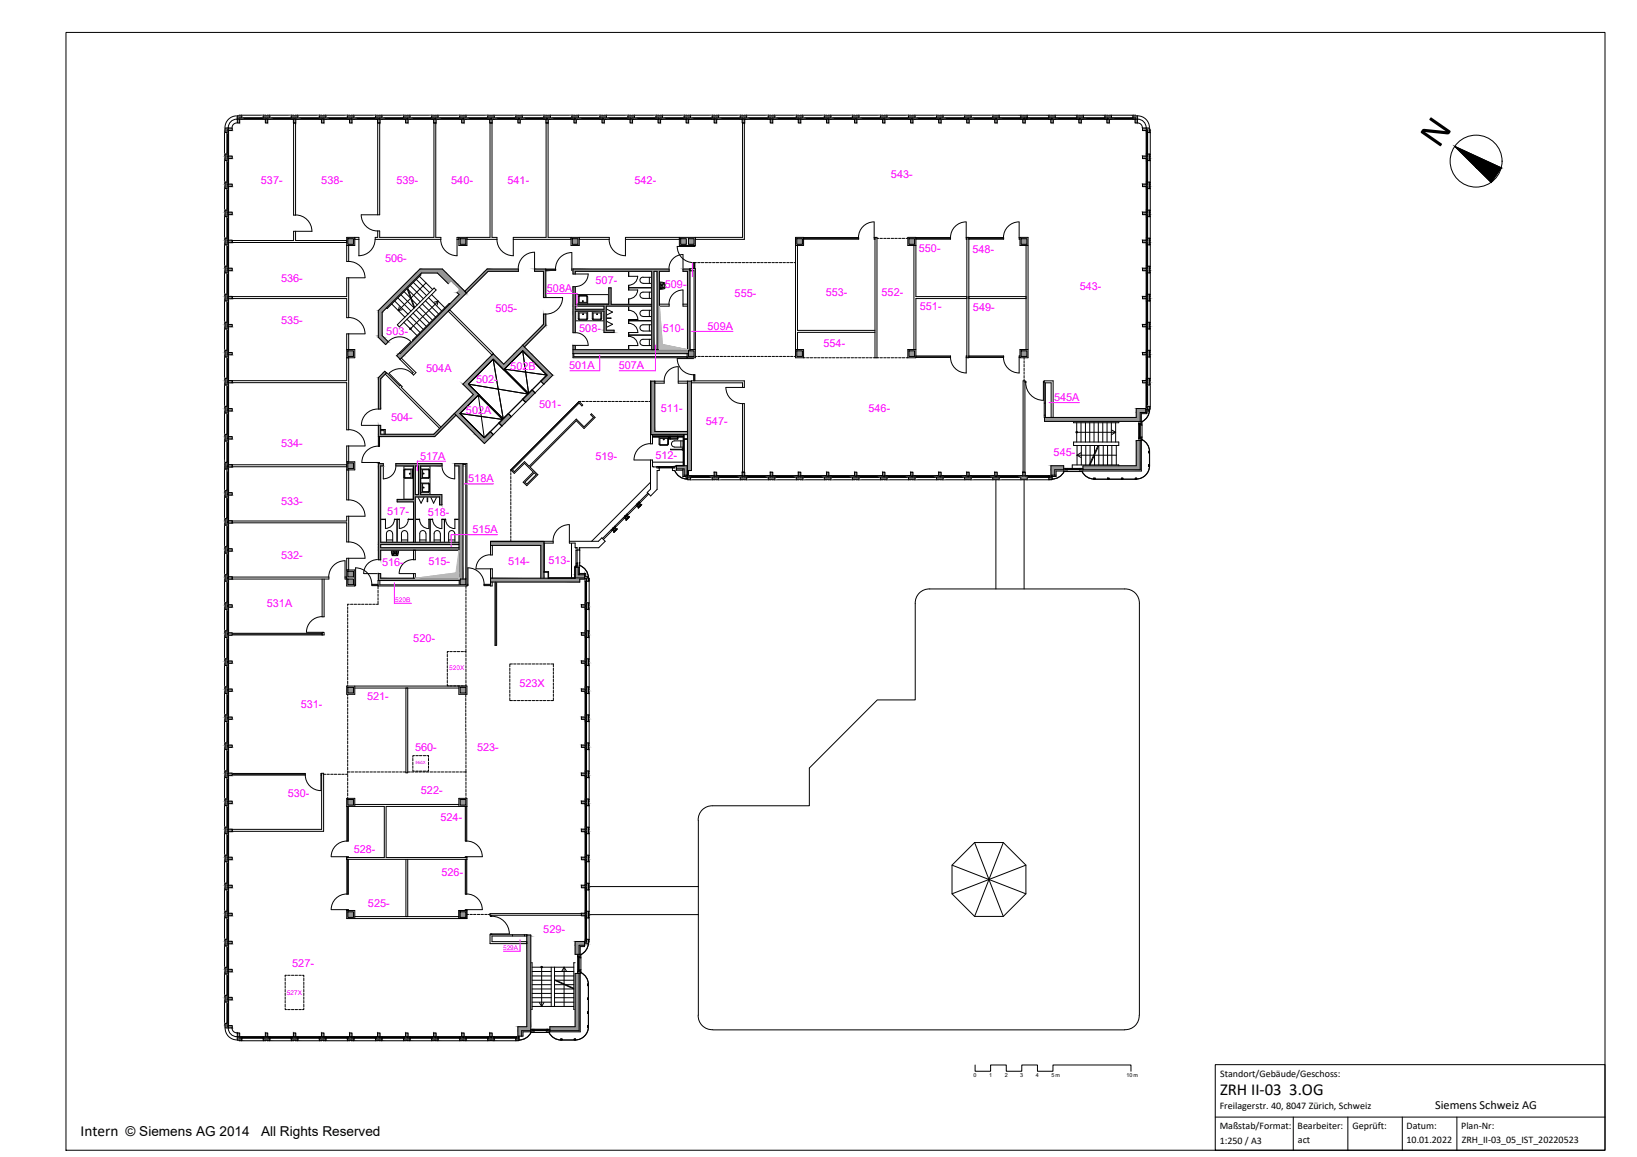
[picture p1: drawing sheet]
<svg xmlns="http://www.w3.org/2000/svg" width="420mm" height="297mm" viewBox="0 0 420 297" stroke-linecap="round" stroke-linejoin="round" font-family="sans-serif">
<defs><g id="words">
<text font-size="10" x="369.2" y="38.3" transform="rotate(-55 369.2 38.3)">N</text>
<text font-size="4.3" x="313.1" y="281.2">ZRH II-03 3.OG</text>
<text font-size="3.9" x="20.7" y="291.7">Intern</text>
<g font-size="3.5">
<text x="32.2" y="291.7">© Siemens AG 2014</text>
<text x="67" y="291.7">All Rights Reserved</text>
</g>
<text font-size="3.2" x="368.3" y="284.6">Siemens Schweiz AG</text>
<g font-size="2.8" fill="#f0f">
<text x="67" y="47.2">537-</text>
<text x="82.5" y="47.3">538-</text>
<text x="101.7" y="47.3">539-</text>
<text x="115.8" y="47.3">540-</text>
<text x="130.3" y="47.3">541-</text>
<text x="162.9" y="47.3">542-</text>
<text x="228.7" y="45.7">543-</text>
<text x="235.8" y="64.7">550-</text>
<text x="249.6" y="64.8">548-</text>
<text x="98.8" y="67.3">506-</text>
<text x="72.1" y="72.5">536-</text>
<text x="140.4" y="75">508A</text>
<text x="152.9" y="72.9">507-</text>
<text x="170.6" y="74">509-</text>
<text x="188.6" y="76.3">555-</text>
<text x="212" y="76.1">553-</text>
<text x="226.3" y="76.1">552-</text>
<text x="277.1" y="74.5">543-</text>
<text x="72.1" y="83.3">535-</text>
<text x="127.2" y="80.1">505-</text>
<text x="236.1" y="79.7">551-</text>
<text x="249.7" y="79.9">549-</text>
<text x="99.1" y="85.9">503-</text>
<text x="148.7" y="85.2">508-</text>
<text x="170.1" y="85.1">510-</text>
<text x="181.6" y="84.7">509A</text>
<text x="211.4" y="89.1">554-</text>
<text x="109.4" y="95.4">504A</text>
<text x="131" y="94.9">502B</text>
<text x="146.1" y="94.8">501A</text>
<text x="158.8" y="94.8">507A</text>
<text x="122.2" y="98.5">502-</text>
<text x="119.6" y="106.4">502A</text>
<text x="138.4" y="104.8">501-</text>
<text x="169.6" y="105.8">511-</text>
<text x="222.9" y="105.7">546-</text>
<text x="270.6" y="102.9">545A</text>
<text x="100.4" y="108.1">504-</text>
<text x="181.2" y="109.2">547-</text>
<text x="72.1" y="114.9">534-</text>
<text x="107.8" y="118">517A</text>
<text x="152.8" y="118.2">519-</text>
<text x="168.2" y="117.8">512-</text>
<text x="270.4" y="117">545-</text>
<text x="120.2" y="123.8">518A</text>
<text x="72.1" y="129.7">533-</text>
<text x="99.4" y="132.2">517-</text>
<text x="109.8" y="132.4">518-</text>
<text x="121.2" y="136.9">515A</text>
<text x="72.1" y="143.5">532-</text>
<text x="98.1" y="145.4">516-</text>
<text x="109.9" y="145.1">515-</text>
<text x="130.4" y="144.9">514-</text>
<text x="140.8" y="144.8">513-</text>
<text x="68.5" y="155.8">531A</text>
<text x="106.1" y="164.8">520-</text>
<text x="94.2" y="179.6">521-</text>
<text x="133.3" y="176.3">523X</text>
<text x="77.2" y="181.7">531-</text>
<text x="106.6" y="192.8">560-</text>
<text x="122.5" y="192.7">523-</text>
<text x="108" y="203.7">522-</text>
<text x="73.9" y="204.5">530-</text>
<text x="113.1" y="210.8">524-</text>
<text x="90.8" y="219.1">528-</text>
<text x="113.3" y="224.9">526-</text>
<text x="94.4" y="232.9">525-</text>
<text x="139.4" y="239.6">529-</text>
<text x="75" y="248.3">527-</text>
</g>
<g font-size="2.6">
<text x="313.2" y="276.5">Standort/Gebäude/Geschoss:</text>
<text x="313.1" y="284.7">Freilagerstr. 40, 8047 Zürich, Schweiz</text>
<text x="313.1" y="290">Maßstab/Format:</text>
<text x="313.1" y="293.8">1:250 / A3</text>
<text x="333" y="289.9">Bearbeiter:</text>
<text x="333.1" y="293.6">act</text>
<text x="347.1" y="289.9">Geprüft:</text>
<text x="361" y="289.8">Datum:</text>
<text x="361" y="293.6">10.01.2022</text>
<text x="375" y="289.9">Plan-Nr:</text>
<text x="375.2" y="293.6">ZRH_II-03_05_IST_20220523</text>
</g>
<g font-size="1.7" fill="#f0f">
<text x="101.4" y="154.5">520B</text>
<text x="115.3" y="172.1">520X</text>
<text x="129.1" y="243.8">529A</text>
<text x="73.6" y="255.4">527X</text>
</g>
<g font-size="1.4">
<text x="249.9" y="276.5">0</text>
<text x="253.9" y="276.5">1</text>
<text x="257.9" y="276.5">2</text>
<text x="261.9" y="276.5">3</text>
<text x="265.9" y="276.5">4</text>
<text x="269.9" y="276.5">5 m</text>
<text x="289.1" y="276.5">10m</text>
</g>
<text font-size="1.1" fill="#f0f" x="106.7" y="196.2">560X</text>
</g></defs>
<!-- layer: A_Wand_Glas -->
<g fill="none" stroke="#000" stroke-width=".26">
<path d="M206.2 61h14.2v.4h-14.2zM206.2 61.2h14.2M224.4 61h.2v.4h-.2zM235.1 61h8.9v.4h-8.9zM235.1 61.2h8.9M248 61h.2v.4h-.2zM248.7 61h8.9v.4h-8.9zM248.7 61.2h8.9M261.6 61h.2v.4h-.2zM235.1 91.4h8.9v.4h-8.9zM235.1 91.6h8.9M248 91.4h.2v.4h-.2z"/>
<path d="M248.7 91.4h8.9v.4h-8.9zM248.7 91.6h8.9M261.6 91.4h.2v.4h-.2zM127 149.4h.5v16.3h-.5zM127.3 149.4v16.3M59.6 162.6h23.1v.4h-23.1M59.6 162.8h23.1M59.6 198.6h18.8v.4h-18.8M59.6 198.8h18.8M82.6 198.6v.4M89 207h.4v8.9h-.4zM89 219.9h.4v.3h-.4z"/>
<path d="M89.2 207v8.9M119.4 207h.4v8.9h-.4zM119.4 219.9h.4v.3h-.4zM119.6 207v8.9M89 220.6h.4v9h-.4zM89 233.5h.4v.3h-.4zM89.2 220.6v9M119.4 220.6h.4v9h-.4zM119.4 233.5h.4v.3h-.4zM119.6 220.6v9"/>
</g>
<!-- layer: A_Tueren -->
<g fill="none" stroke="#000" stroke-width=".26">
<path d="M75.9 55.2a4.2 4.2 0 0 1 4.2 4.2h-4.2M92.7 55.1a4.2 4.2 0 0 0 4.2 4.2M92.8 55.1h4.1M224.3 57a4 4 0 0 0-4 4M224.4 57v4M248 57a4 4 0 0 0-4 4M248 57v4M261.6 57a4 4 0 0 0-4 4M261.6 57v4M89.5 67.1a4.2 4.2 0 0 1 4.2 4.2h-4.2M92.1 61.5v4.2M96.3 61.5a4.2 4.2 0 0 1-4.2 4.1"/>
<path d="M113.1 61.5a4.2 4.2 0 0 0 4.2 4.1M117.3 61.5v4.2M127.6 61.5a4.2 4.2 0 0 0 4.1 4.1M131.7 61.5v4.2M133 68.9a4.2 4.2 0 0 1 4.2-4.1v4.1M140.2 76.4h4.2M142.6 69.1a4.2 4.2 0 0 1 4.1-4.3l.1 4.6h.3M144.4 76.4a4.3 4.3 0 0 1-4.3 4.2M146.8 69.1h.3M147.7 70.3h3.3a3.2 3.2 0 0 1-3.3 3.3M156.3 61.5a4.2 4.2 0 0 0 4.2 4.1M160.5 61.5v4.2"/>
<path d="M171.7 68.9a3.6 3.6 0 0 1 3.6-3.6v3.6M171.7 78a3.6 3.6 0 0 1 3.6-3.5v3.5M178.1 63v.3M178.4 63v.3h-4.6a4.2 4.2 0 0 0 4.2 4.1M89.5 81.5a4.2 4.2 0 0 1 4.2 4.2M89.5 85.7h4.2M99.7 87.7a4 4 0 0 1 5.7 0M105.5 87.7l-2.9 2.8M105.7 95.9a4.2 4.2 0 0 0-5.9 0l3 2.9M147.7 85.4a3.2 3.2 0 0 1 3.3 3.3h-3.3M173.8 92.1h4.2M173.8 92a4.2 4.2 0 0 0 4.2 4.2"/>
<path d="M174.1 94.1a3.6 3.6 0 0 0-3.6 3.6M174.1 94.2v3.5M190.5 99.5l-4.2-.1a4.2 4.2 0 0 0 4.2 4.2M244 91.7a4 4 0 0 0 4 4M248 91.8v4M257.6 91.7a4 4 0 0 0 4 4M261.6 91.8v4M263.1 97.9h.2v.3h-.2M263.3 98.3a4.5 4.5 0 0 0 4.5 4.5M267.8 98.3v4.5M268 97.9h-.2v.3h.2M89.5 110.3a4.2 4.2 0 0 1 4.2 4.2h-4.2"/>
<path d="M96.9 105a4.2 4.2 0 0 0-4.1 4.2h4.1M97.1 114.5a4.2 4.2 0 0 0-4.2 4.2h4.5v.3M97.1 118.7v.3M101.6 119.7a3.2 3.2 0 0 1-3.2 3.2v-3.2M113.5 119.7a3.2 3.2 0 0 0 3.2 3.2v-3.2M166.9 113.9a4.2 4.2 0 0 0-4.2 4.2h4.2M89.5 128.3a4.2 4.2 0 0 1 4.2 4.2h-4.2M89.5 139.1a4.2 4.2 0 0 1 4.2 4.2M146.1 134.7a4.2 4.2 0 0 0-4.2 4.2M146.1 134.7v4.2M82.7 158.3a4 4 0 0 0-4 4h4M84.4 148.1a4.2 4.2 0 0 1 4.1-4.1l.1 4.2"/>
<path d="M89.5 143.3h4.2M91.1 150h.2M95.4 150a4.2 4.2 0 0 0-4.2-4.2l.1 4.6h-.2M96.9 143.7a3.6 3.6 0 0 0-3.6 3.5l3.6 .1M97 150h-1.5v.4h1.5M106 143.7a3.6 3.6 0 0 0-3.6 3.5l3.6 .1M119.8 150h.3M120.1 145.8a4.2 4.2 0 0 1 4.1 4.2M120.1 145.8v4.6h-.3M124.2 150v.4h1.7M124.2 150h1.7M125.8 142.4a3.6 3.6 0 0 0-3.6 3.6h3.6"/>
<path d="M82.4 199h.2M82.6 198.6h-.2v4.4a4 4 0 0 1-4-4M89 215.9a4 4 0 0 0-4 4h4M119.8 215.9a4 4 0 0 1 4 4M119.8 219.9h4M85 233.5h4M89 229.5a4 4 0 0 0-4 4M119.8 229.5a4 4 0 0 1 4 4M119.8 233.5h4M125.9 235v.3h.3v-.3M126.2 239.8v.2M126.2 235.2a4.5 4.5 0 0 1 4.5 4.5"/>
<path d="M130.7 239.8h-4.8v.2"/>
</g>
<!-- layer: A_Treppen+Lift -->
<g fill="none" stroke="#000" stroke-width=".26">
<path d="M99.2 79.1l.2 .1 5.1-5.1 1.8 5M100.5 78l3.4 3.4M101.3 77.3l3.4 3.4M102.1 76.5l3.4 3.4M102.5 78.7l-.3 1M102.9 75.7l3.4 3.4M103.3 79.5l-1.1 .2M103.7 74.9l1.7 1.7-3.2 3.1M104.8 74.4l3.1 3.1M105.3 73.3l3.4 3.4M105.7 76.9l1.4 1.4M106.1 72.5l3.4 3.4"/>
<path d="M106.8 79.6l3.4 3.4M106.8 71.7l3.5 3.4M107.6 78.8l3.4 3.4M107.7 70.9l3.3 3.4M107.9 70.4l.1 .2-3.4 3.3 1.8 5 5-5 .5 .6-1.1 1.1M108.4 78l3.4 3.4M109.2 77.2l3.4 3.4M109.3 72.6l-3.8 3.8M110 76.4l3.4 3.4M110.8 75.6l3.4 3.4M110.8 75.6l-8.3 8.3-.5-.5 4.3-4.3M112.5 77.3l-7.2 7.1"/>
<path d="M112.5 77.3l-.3 1M112.5 77.3l-1.1 .3M115.5 78l-.2-.1-9.4 9.4 .1 .2M103.6 82.7l3.4 3.4M104.4 81.9l3.4 3.5M105.2 81.2l3.4 3.4M106 80.4l3.4 3.4M120.2 98.6l15.3 2.6M126.6 92.2l8.9 9-6.3 6.3-9-8.9zM126.6 92.2l2.6 15.3M129.5 94.8l10.9 1.5M134.2 90.1l6.2 6.2-4.7 4.7-6.2-6.2z"/>
<path d="M134.2 90.1l1.5 10.9M118.1 106.2l4.7-4.7 6.2 6.2-4.7 4.7zM118.1 106.2l10.9 1.5M122.8 101.5l1.5 10.9M275.5 108.2v.3h11.6v-.3M276.4 108.5v5M276.4 111h9.9M276.4 114.4v5M276.4 116.9h4.3M276.4 116.9l1.1 .6M277.5 108.5v5M277.5 116.2l-1.1 .7"/>
<path d="M277.5 114.4v5M278.6 108.5v5M278.7 114.4v5M279.7 108.5v5M279.8 114.4v4.5M280.8 108.5v5M280.9 114.4v2M281.9 108.5v5M282 114.4h5.1v-.9h-11.6v.9h6.3l-2.2 5h-4.4v.9M282 114.4l-2.2 5h7.3v.2M282 114.4v5M283 108.5v5"/>
<path d="M283.2 114.4v5M284.1 108.5v5M284.3 114.4v5M285.2 108.5v5M285.3 110.4l1 .6M285.4 114.4v5M286.3 108.5v5M286.3 111l-1 .6M286.5 114.4v5M286.5 116.9h-5.6v2.5M136.2 247.2h.4v12h-.4M136.6 248.3h10.7"/>
<path d="M136.6 258.4h10.7M136.6 249.4h4.9M136.6 250.6h4.9M136.6 251.7h4.9M136.6 252.8h4.9M136.6 253.9h4.9M136.6 255h4.9M136.6 256.1h4.9M136.6 257.3h4.9M138.4 257.4l.6 1M139 248.3v10.1M139.6 257.4l-.6 1"/>
<path d="M141.5 248.3v10.1M142.3 249.4h5M142.3 250.6h5M142.3 252.8h2.5v5.6M142.3 253.9h5M142.3 255h5M142.3 256.1h5M142.3 257.3h5M142.8 251.7h4.5M144.8 248.3v4.3M144.8 248.3l-.6 1.1M144.8 248.3l.6 1.1"/>
<path d="M145.2 252.8h2.1M147.3 253.9v5.3h.3M147.3 253.9l-5-2.2v6.7M147.6 247.2h-.3v6.5l-5-2.2v-3.2"/>
<circle cx="105.3" cy="84.4" r=".19"/>
<circle cx="276.3" cy="111" r=".19"/>
<circle cx="139" cy="248.3" r=".19"/>
</g>
<!-- layer: A_Fensterbruestung aussen -->
<g fill="none" stroke="#000" stroke-width=".26">
<path d="M57.6 34v5.6M58.3 39.5h.1M58.3 34.1h.1M58.3 34v5.6M62 29.6h5.6M62.1 30.3h5.5M62.1 30.3h.1M67.5 30.3h.1M69.2 29.6h5.6M69.3 30.3h5.5M69.3 30.3h.1M74.7 30.3h.1"/>
<path d="M76.4 29.6h5.6M76.5 30.3h5.5M76.5 30.3h.1M81.9 30.3h.1M83.6 29.6h5.6M83.7 30.3h5.5M83.7 30.3h.1M89.1 30.3h.1M90.8 29.6h5.6M90.8 30.3h5.6M90.9 30.3h.1M96.3 30.3h.1"/>
<path d="M98 29.6h5.6M98 30.3h5.6M98.1 30.3h.1M103.5 30.3h.1M105.2 29.6h5.6M105.2 30.3h5.6M105.3 30.3h.1M110.7 30.3h.1M112.4 29.6h5.6M112.4 30.3h5.6M112.5 30.3h.1M117.9 30.3h.1"/>
<path d="M119.6 29.6h5.6M119.6 30.3h5.6M119.7 30.3h.1M125.1 30.3h.1M126.8 29.6h5.6M126.9 30.3h5.5M126.9 30.3h.1M132.3 30.3h.1M134 29.6h5.6M134.1 30.3h5.5M134.1 30.3h.1M139.5 30.3h.1"/>
<path d="M141.2 29.6h5.6M141.3 30.3h5.5M141.3 30.3h.1M146.7 30.3h.1M148.4 29.6h5.6M148.5 30.3h5.5M148.5 30.3h.1M153.9 30.3h.1M155.6 29.6h5.6M155.7 30.3h5.5M155.7 30.3h.1M161.1 30.3h.1"/>
<path d="M162.8 29.6h5.6M162.9 30.3h5.5M162.9 30.3h.1M168.3 30.3h.1M170 29.6h5.6M170.1 30.3h5.5M170.1 30.3h.1M175.5 30.3h.1M177.2 29.6h5.6M177.2 30.3h5.6M177.3 30.3h.1M182.7 30.3h.1"/>
<path d="M184.4 29.6h5.6M184.4 30.3h5.6M184.5 30.3h.1M189.9 30.3h.1M191.6 29.6h5.6M191.6 30.3h5.6M191.7 30.3h.1M197.1 30.3h.1M198.8 29.6h5.6M198.9 30.3h5.5M198.9 30.3h.1M204.3 30.3h.1"/>
<path d="M206 29.6h5.6M206.1 30.3h5.5M206.1 30.3h.1M211.5 30.3h.1M213.2 29.6h5.6M213.3 30.3h5.5M213.3 30.3h.1M218.7 30.3h.1M220.4 29.6h5.6M220.5 30.3h5.5M220.5 30.3h.1M225.9 30.3h.1"/>
<path d="M227.6 29.6h5.6M227.7 30.3h5.5M227.7 30.3h.1M233.1 30.3h.1M234.8 29.6h5.7M234.9 30.3h5.5M234.9 30.3h.1M240.3 30.3h.1M242 29.6h5.7M242.1 30.3h5.5M242.1 30.3h.1M247.5 30.3h.1"/>
<path d="M249.2 29.6h5.6M249.3 30.3h5.5M249.3 30.3h.1M254.7 30.3h.1M256.4 29.6h5.6M256.5 30.3h5.5M256.5 30.3h.1M261.9 30.3h.1M263.6 29.6h5.6M263.7 30.3h5.5M263.7 30.3h.1M269.1 30.3h.1"/>
<path d="M270.8 29.6h5.6M270.8 30.3h5.6M270.9 30.3h.1M276.3 30.3h.1M278 29.6h5.6M278.1 30.3h5.5M278.1 30.3h.1M283.5 30.3h.1M285.2 29.6h5.6M285.3 30.3h5.5M285.3 30.3h.1M290.7 30.3h.1"/>
<path d="M294.5 39.5h.1M294.5 34.1h.1M294.6 34v5.6M295.2 34v5.6M57.6 41.2v5.6M57.6 48.4v5.6M57.6 55.6v5.6M58.3 55.7h.1M58.3 53.9h.1M58.3 48.5h.1M58.3 46.7h.1M58.3 41.3h.1"/>
<path d="M58.3 41.2v5.6M58.3 48.4v5.6M58.3 55.6v5.6M294.5 55.7h.1M294.5 53.9h.1M294.5 48.5h.1M294.5 46.7h.1M294.5 41.3h.1M294.6 41.2v5.6M294.6 48.4v5.6M294.6 55.6v5.6M295.2 41.2v5.6"/>
<path d="M295.2 48.4v5.6M295.2 55.6v5.6M57.6 62.8v5.6M57.6 70v5.6M57.6 77.2v5.6M58.3 77.3h.1M58.3 75.5h.1M58.3 70.1h.1M58.3 68.3h.1M58.3 62.9h.1M58.3 61.1h.1M58.3 62.9v5.5"/>
<path d="M58.3 70v5.6M58.3 77.2v5.5M294.5 62.9v5.4M294.5 70.1v5.4M294.5 77.3l.1 5.4M294.5 61.1h.1M295.2 62.8v5.6M295.2 70v5.6M295.2 77.2v5.6M57.6 84.4v5.6M57.6 91.6v5.6M57.6 98.8v5.6"/>
<path d="M58.3 97.1h.1M58.3 91.7h.1M58.3 89.9h.1M58.3 84.5h.1M58.3 82.7h.1M58.3 98.9h.1M58.3 84.4v5.5M58.3 91.6v5.5M58.3 98.8v5.5M294.5 98.9h.1M294.5 97.1h.1M294.5 91.7h.1"/>
<path d="M294.5 89.9h.1M294.5 84.5h.1M294.5 82.7h.1M294.6 84.4v5.5M294.6 91.6v5.5M294.6 98.8v5.5M295.2 84.4v5.6M295.2 91.6v5.6M295.2 98.8v5.6M57.6 106v5.6M57.6 113.2v5.6M58.3 118.7h.1"/>
<path d="M58.3 113.3h.1M58.3 111.5h.1M58.3 106.1h.1M58.3 104.3h.1M58.3 106v5.5M58.3 113.2v5.5M293.1 109.1v3.1M294.5 104.3h.1M57.6 120.4v5.6M57.6 127.6v5.6M57.6 134.8v5.6M58.3 133.1h.1"/>
<path d="M58.3 127.7h.1M58.3 125.9h.1M58.3 120.5h.1M58.3 134.9h.1M58.3 120.4v5.6M58.3 127.6v5.6M58.3 134.8v5.6M177.2 123.2h5.6M177.2 122.5h5.6M177.3 122.5h.1M182.7 122.5h.1M184.4 123.2h5.6"/>
<path d="M184.4 122.5h5.6M184.5 122.5h.1M189.9 122.5h.1M191.6 123.2h5.6M191.6 122.5h5.6M191.7 122.5h.1M197.1 122.5h.1M198.8 123.2h5.6M198.9 122.5h5.5M198.9 122.5h.1M204.3 122.5h.1M206 123.2h5.6"/>
<path d="M206.1 122.5h5.5M206.1 122.5h.1M211.5 122.5h.1M213.2 123.2h5.6M213.3 122.5h5.5M213.3 122.5h.1M218.7 122.5h.1M220.4 123.2h5.6M220.5 122.5h5.5M220.5 122.5h.1M225.9 122.5h.1M227.6 123.2h5.6"/>
<path d="M227.7 122.5h5.5M227.7 122.5h.1M233.1 122.5h.1M234.8 123.2h5.7M234.9 122.5h5.5M234.9 122.5h.1M240.3 122.5h.1M242 123.2h5.7M242.1 122.5h5.5M242.1 122.5h.1M247.5 122.5h.1M249.2 123.2h5.6"/>
<path d="M249.3 122.5h5.5M249.3 122.5h.1M254.7 122.5h.1M256.4 123.2h5.6M256.5 122.5h5.5M256.5 122.5h.1M261.9 122.5h.1M263.6 123.2h5.6M263.7 122.5h5.5M263.7 122.5h.1M269.1 122.5h.1M273.9 121.1h3.1"/>
<path d="M57.6 142v5.6M57.6 149.2v5.6M57.6 156.4v5.6M58.3 154.7h.1M58.3 149.3h.1M58.3 147.5h.1M58.3 142.1h.1M58.3 140.3h.1M58.3 156.5h.1M58.3 142v5.6M58.3 149.2v5.6M58.3 156.4v5.6"/>
<path d="M148.8 141.3v3.2M150.5 154.7h.1M150.5 149.3h.1M150.5 156.5h.1M150.5 149.2v5.6M150.5 156.4v5.6M151.2 148.4v6.4M151.2 156.4v5.6M57.6 163.6v5.6M57.6 170.8v5.6M57.6 178v5.6M58.3 178.1h.1"/>
<path d="M58.3 176.3h.1M58.3 170.9h.1M58.3 169.1h.1M58.3 163.7h.1M58.3 161.9h.1M58.3 163.6v5.5M58.3 170.8v5.5M58.3 178v5.5M150.5 178.1h.1M150.5 176.3h.1M150.5 170.9h.1M150.5 169.1h.1"/>
<path d="M150.5 163.7h.1M150.5 161.9h.1M150.5 163.6v5.5M150.5 170.8v5.5M150.5 178v5.5M151.2 163.6v5.6M151.2 170.8v5.6M151.2 178v5.6M57.6 185.2v5.6M57.6 192.4v5.6M57.6 199.6v5.6M58.3 183.5h.1"/>
<path d="M58.3 199.7h.1M58.3 197.9h.1M58.3 192.5h.1M58.3 190.7h.1M58.3 185.3h.1M58.3 185.2v5.5M58.3 192.4v5.5M58.3 199.6v5.5M150.5 183.5h.1M150.5 199.7h.1M150.5 197.9h.1M150.5 192.5h.1"/>
<path d="M150.5 190.7h.1M150.5 185.3h.1M150.5 185.2v5.5M150.5 192.4v5.5M150.5 199.6v5.5M151.2 185.2v5.6M151.2 192.4v5.6M151.2 199.6v5.6M57.6 206.8v5.6M57.6 214v5.6M58.3 212.3h.1M58.3 206.9h.1"/>
<path d="M58.3 205.1h.1M58.3 219.5h.1M58.3 214.1h.1M58.3 206.8v5.6M58.3 214v5.6M150.5 212.3h.1M150.5 206.9h.1M150.5 205.1h.1M150.5 219.5h.1M150.5 214.1h.1M150.5 206.8v5.6M150.5 214v5.6"/>
<path d="M151.2 206.8v5.6M151.2 214v5.6M57.6 221.2v5.6M57.6 228.4v5.6M57.6 235.6v5.6M58.3 235.7h.1M58.3 233.9h.1M58.3 228.5h.1M58.3 226.7h.1M58.3 221.3h.1M58.3 221.2v5.6M58.3 228.4v5.6"/>
<path d="M58.3 235.6v5.6M150.5 226.7h.1M150.5 221.3h.1M150.5 235.7h.1M150.5 233.9h.1M150.5 228.5h.1M150.5 221.2v5.6M150.5 228.5v5.5M150.5 235.7v5.5M151.2 221.2v5.6M151.2 228.4v5.6M151.2 235.6v5.6"/>
<path d="M57.6 242.8v5.6M57.6 250v5.6M57.6 257.2v5.6M58.3 241.1h.1M58.3 257.3h.1M58.3 255.5h.1M58.3 250.1h.1M58.3 248.3h.1M58.3 242.9h.1M58.3 242.9v5.5M58.3 250v5.6M58.3 257.2v5.5"/>
<path d="M149.1 245.9v3.1M150.5 241.1h.1M58.3 262.7h.1M62 267.2h5.6M62.1 266.5h5.5M62.1 266.5h.1M67.5 266.5h.1M69.2 267.2h5.6M69.3 266.5h5.5M69.3 266.5h.1M74.7 266.5h.1M76.4 267.2h5.6"/>
<path d="M76.5 266.5h5.4M83.6 267.2h5.6M83.7 266.5h5.4M90.8 267.2h5.6M90.8 266.5h5.6M90.9 266.5h.1M96.3 266.5h.1M98 267.2h5.6M98 266.5h5.6M98.1 266.5h.1M103.5 266.5h.1M105.2 267.2h5.6"/>
<path d="M105.2 266.5h5.6M105.3 266.5h.1M110.7 266.5h.1M112.4 267.2h5.6M112.4 266.5h5.6M112.5 266.5h.1M117.9 266.5h.1M119.6 267.2h5.6M119.6 266.5h5.6M119.7 266.5h.1M125.1 266.5h.1M126.8 267.2h5.6"/>
<path d="M126.9 266.5h5.5M126.9 266.5h.1M137.1 265.1h3.1"/>
</g>
<!-- layer: S_Schraffur_Wand_tragend -->
<g fill="#969696" stroke="#969696" stroke-width=".26">
<path d="M114.3 72.1h1.5l-.7 .7z"/>
<path d="M97.1 86.6h1.4l1.2 1.1z"/>
<path d="M102.3 90.8l.2-.2 .2 .2z"/>
<path d="M102.3 90.8h1.8l-.5 .5z"/>
<path d="M98.8 95.3l.4 .4h-.9z"/>
<path d="M116.6 106.2l.5 .4h-.9z"/>
<path d="M136.6 100.1l.7 .8h-1.5z"/>
<path d="M135.8 100.9h1.5l-1.6 1.6z"/>
<path d="M129.7 107l.8-.8 .7 .8z"/>
<path d="M129.7 107h1.5l-1.6 1.6z"/>
<path d="M134.2 88.6l1.4 1.5h-2.9z"/>
<path d="M126.6 90.8l.3 .3h-.6z"/>
<path d="M127.8 93.5h2.9l-1.4 1.4z"/>
<path d="M138.8 97.9l.8 .7z"/>
<path d="M138.8 97.9h1.5l-.7 .7z"/>
<path d="M125.9 110.8l.7 .8h-1.5z"/>
<path d="M122.9 112.4h2.9l-1.5 1.5z"/>
<path d="M139.2 83.6h.9l-5.1 5z"/>
<path d="M124.4 69.7h.9l-5.2 5.1z"/>
<path d="M150.8 148.4h.2z"/>
<path d="M150 148.5h.5z"/>
<path d="M291.6 113.1l1.1 6.5v-6.5zM291.6 113.1l1.1 6.5h-1.1z"/>
<path d="M278 119.6l14.7 .7v-.7zM278 119.6l14.7 .7h-14.7z"/>
<path d="M278 120.3l14.7 .3v-.3zM278 120.3l14.7 .3h-14.7z"/>
<path d="M269.9 122.2l.1 .3v-.3zM269.9 122.2l.1 .3h-.1z"/>
<path d="M269.2 122.5l.8 .5v-.5zM269.2 122.5l.8 .5h-.8z"/>
<path d="M269.7 119.6l3.3 1v-1zM269.7 119.6l3.3 1h-3.3z"/>
<path d="M269.7 120.6l1 1.4v-1.4zM269.7 120.6l1 1.4h-1z"/>
<path d="M107.8 69.1l6.8 1-1.1-1zM107.8 69.1l6.8 1h-7.8z"/>
<path d="M112.3 70.1l4.3 2-2-2zM112.3 70.1l4.3 2h-2.3z"/>
<path d="M115.8 72.1l1.5 .7-.7-.7zM115.8 72.1l1.5 .7h-.8z"/>
<path d="M116.5 72.8l2.3 1.6-1.5-1.6zM116.5 72.8l2.3 1.6h-.8z"/>
<path d="M118 74.4l1.5 .7-.7-.7zM117.3 75.1l.7-.7 1.5 .7z"/>
<path d="M117.3 75.1l2.4 .1zM117.3 75.1l2.4 .1z"/>
<path d="M117.4 75.2l1.9 .4 .4-.4zM117.4 75.2l1.9 .4h-1.4z"/>
<path d="M106.8 70.1l-8.3 9.6 9.7-9.6zM106.8 70.1l-8.3 9.6h-1.4z"/>
<path d="M97.1 79.7l1 .5 .4-.5zM97.1 79.7l1 .5h-1z"/>
<path d="M97.1 80.2l1 6v-6zM97.1 80.2l1 6h-1z"/>
<path d="M97.1 86.2l1.4 .4-.4-.4zM97.1 86.2l1.4 .4h-1.4z"/>
<path d="M97.1 86.6l1.2 1.1h1.4zM98.3 87.7h1.4l-.7 .8z"/>
<path d="M117.9 75.6l-13.8 15.2 15.2-15.2zM102.7 90.8l15.2-15.2-13.8 15.2z"/>
<path d="M102.3 90.8l-.5 .5h1.8zM101.8 91.3h1.8l-.9 .9z"/>
<path d="M98.3 95.7l-.3 1.3 1.2-1.3zM98.3 95.7l-.3 1.3h-.9z"/>
<path d="M97.1 97l.6 .2 .3-.2zM97.1 97l.6 .2h-.6z"/>
<path d="M97.1 97.2l.6 7.8v-7.8zM97.1 97.2l.6 7.8h-.6z"/>
<path d="M116.2 106.6l-4 4.9 4.9-4.9zM116.2 106.6l-4 4.9h-.9z"/>
<path d="M97.1 109.2l.6 2.3v-2.3zM97.1 109.2l.6 2.3h-.6z"/>
<path d="M97.1 111.5l14.5 .6 .6-.6zM97.1 111.5l14.5 .6h-14.5z"/>
<path d="M134.1 102.5h1.6l.1-1.6zM134.1 102.5h1.6l-.8 .8z"/>
<path d="M129.7 107l-1.6 1.6h1.5zM128.1 108.6h1.5l-.8 .8z"/>
<path d="M134.2 90.1l2.1 .7-.7-.7zM134.2 90.1l2.1 .7h-1.4z"/>
<path d="M132.7 90.1l.7 .7 .8-.7zM132 90.8l.7-.7 .7 .7z"/>
<path d="M126.3 91.1l1.7 1.1-1.1-1.1zM125.2 92.2l1.1-1.1 1.7 1.1z"/>
<path d="M132 90.8l-1.3 2.7 2.7-2.7zM132 90.8l-1.3 2.7h-1.4z"/>
<path d="M126.6 92.2l2.7 1.3-1.3-1.3zM126.6 92.2l2.7 1.3h-1.5z"/>
<path d="M134.9 90.8l6.9 5.5-5.5-5.5zM134.9 90.8l6.9 5.5h-1.4z"/>
<path d="M140.4 96.3h1.5zM140.3 96.3h1.6z"/>
<path d="M140.3 96.3v1.6l1.6-1.6zM140.3 96.3v1.6h-1.5z"/>
<path d="M125.2 92.2l-5 6.4 6.4-6.4zM125.2 92.2l-5 6.4h-1.4z"/>
<path d="M118.8 98.6l4.1 2.7-2.7-2.7zM118.8 98.6l4.1 2.7h-1.4z"/>
<path d="M121.5 101.3l-3.4 4.9 4.8-4.9zM116.6 106.2l4.9-4.9-3.4 4.9z"/>
<path d="M116.6 106.2l6.8 5.4-5.3-5.4zM116.6 106.2l6.8 5.4h-1.4z"/>
<path d="M125.1 111.6l.7 .8 .8-.8zM124.3 112.4l.8-.8 .7 .8z"/>
<path d="M122 111.6l2.3 .8-.9-.8zM122 111.6l2.3 .8h-1.4z"/>
<path d="M139.5 80.6l.6 2.7v-2.7zM139.5 80.6l.6 2.7h-.6z"/>
<path d="M139.5 83.3l.6 .3v-.3zM139.5 83.3l.6 .3h-.9z"/>
<path d="M139.2 83.6l-5 5h.8zM134.2 88.6h.8l-.4 .5z"/>
<path d="M137.2 69.1l2.9 .6v-.6zM137.2 69.1l2.9 .6h-2.9z"/>
<path d="M139.5 69.7l.6 6.7v-6.7zM139.5 69.7l.6 6.7h-.6z"/>
<path d="M125 69.1l8.1 .6v-.6zM125 69.1l8.1 .6h-8.7z"/>
<path d="M124.4 69.7l-5.1 5.1h.8zM119.3 74.8h.8l-.4 .4z"/>
<path d="M58.6 32.9l1 .6v-.6zM58.6 32.9l1 .6h-1z"/>
<path d="M183.3 121.2l.6 1v-1zM183.3 121.2l.6 1h-.6z"/>
<path d="M190.5 121.2l.6 1v-1zM190.5 121.2l.6 1h-.6z"/>
<path d="M197.7 121.2l.6 1v-1zM197.7 121.2l.6 1h-.6z"/>
<path d="M204.9 121.2l.6 1v-1zM204.9 121.2l.6 1h-.6z"/>
<path d="M212.1 121.2l.6 1v-1zM212.1 121.2l.6 1h-.6z"/>
<path d="M219.3 121.2l.6 1v-1zM219.3 121.2l.6 1h-.6z"/>
<path d="M226.5 121.2l.6 1v-1zM226.5 121.2l.6 1h-.6z"/>
<path d="M233.7 121.2l.6 1v-1zM233.7 121.2l.6 1h-.6z"/>
<path d="M240.9 121.2l.7 1v-1zM240.9 121.2l.7 1h-.7z"/>
<path d="M248.1 121.2l.7 1v-1zM248.1 121.2l.7 1h-.7z"/>
<path d="M255.3 121.2l.6 1v-1zM255.3 121.2l.6 1h-.6z"/>
<path d="M262.1 61.3l1.5 1.4v-1.4zM262.1 61.3l1.5 1.4h-1.5z"/>
<path d="M262.1 90.1l1.5 1.4v-1.4zM262.1 90.1l1.5 1.4h-1.5z"/>
<path d="M233.3 90.1l1.4 1.4v-1.4zM233.3 90.1l1.4 1.4h-1.4z"/>
<path d="M233.3 61.3l1.4 1.4v-1.4zM233.3 61.3l1.4 1.4h-1.4z"/>
<path d="M204.5 61.3l1.5 1.4v-1.4zM204.5 61.3l1.5 1.4h-1.5z"/>
<path d="M204.5 90.1l1.5 1.4v-1.4zM204.5 90.1l1.5 1.4h-1.5z"/>
<path d="M176.7 90.1l1.4 1.4v-1.4zM176.7 90.1l1.4 1.4h-1.4z"/>
<path d="M176.7 61.3l1.4 1.4v-1.4zM176.7 61.3l1.4 1.4h-1.4z"/>
<path d="M174.7 61.3l1.4 1.4v-1.4zM174.7 61.3l1.4 1.4h-1.4z"/>
<path d="M146.9 61.3l1.4 1.4v-1.4zM146.9 61.3l1.4 1.4h-1.4z"/>
<path d="M118.1 61.3l1.4 1.4v-1.4zM118.1 61.3l1.4 1.4h-1.4z"/>
<path d="M89.3 61.3l1.4 1.4v-1.4zM89.3 61.3l1.4 1.4h-1.4z"/>
<path d="M89.3 90.1l1.4 1.4v-1.4zM89.3 90.1l1.4 1.4h-1.4z"/>
<path d="M89.3 118.9l1.4 1.4v-1.4zM89.3 118.9l1.4 1.4h-1.4z"/>
<path d="M89.3 146.7l1.4 1.4v-1.4zM89.3 146.7l1.4 1.4h-1.4z"/>
<path d="M89.3 148.7l1.4 1.4v-1.4zM89.3 148.7l1.4 1.4h-1.4z"/>
<path d="M118.1 148.7l1.4 1.4v-1.4zM118.1 148.7l1.4 1.4h-1.4z"/>
<path d="M118.1 176.5l1.4 1.4v-1.4zM118.1 176.5l1.4 1.4h-1.4z"/>
<path d="M89.3 176.5l1.4 1.4v-1.4zM89.3 176.5l1.4 1.4h-1.4z"/>
<path d="M89.3 205.3l1.4 1.4v-1.4zM89.3 205.3l1.4 1.4h-1.4z"/>
<path d="M118.1 205.3l1.4 1.4v-1.4zM118.1 205.3l1.4 1.4h-1.4z"/>
<path d="M149.2 155.3l1 .6v-.6zM149.2 155.3l1 .6h-1z"/>
<path d="M149.2 162.5l1 .6v-.6zM149.2 162.5l1 .6h-1z"/>
<path d="M149.2 169.7l1 .6v-.6zM149.2 169.7l1 .6h-1z"/>
<path d="M149.2 176.9l1 .6v-.6zM149.2 176.9l1 .6h-1z"/>
<path d="M149.2 184.1l1 .6v-.6zM149.2 184.1l1 .6h-1z"/>
<path d="M149.2 191.3l1 .6v-.6zM149.2 191.3l1 .6h-1z"/>
<path d="M149.2 198.5l1 .6v-.6zM149.2 198.5l1 .6h-1z"/>
<path d="M149.2 205.7l1 .6v-.6zM149.2 205.7l1 .6h-1z"/>
<path d="M149.2 212.9l1 .6v-.6zM149.2 212.9l1 .6h-1z"/>
<path d="M149.2 220.1l1 .6v-.6zM149.2 220.1l1 .6h-1z"/>
<path d="M149.2 227.3l1 .6v-.6zM149.2 227.3l1 .6h-1z"/>
<path d="M149.2 234.5l1 .6v-.6zM149.2 234.5l1 .6h-1z"/>
<path d="M89.3 234.1l1.4 1.4v-1.4zM89.3 234.1l1.4 1.4h-1.4z"/>
<path d="M118.1 234.1l1.4 1.4v-1.4zM118.1 234.1l1.4 1.4h-1.4z"/>
<path d="M125.7 265.2l.6 1v-1zM125.7 265.2l.6 1h-.6z"/>
<path d="M118.5 265.2l.6 1v-1zM118.5 265.2l.6 1h-.6z"/>
<path d="M111.3 265.2l.6 1v-1zM111.3 265.2l.6 1h-.6z"/>
<path d="M104.1 265.2l.6 1v-1zM104.1 265.2l.6 1h-.6z"/>
<path d="M96.9 265.2l.6 1v-1zM96.9 265.2l.6 1h-.6z"/>
<path d="M89.7 265.2l.6 1v-1zM89.7 265.2l.6 1h-.6z"/>
<path d="M82.5 265.2l.6 1v-1zM82.5 265.2l.6 1h-.6z"/>
<path d="M75.3 265.2l.6 1v-1zM75.3 265.2l.6 1h-.6z"/>
<path d="M68.1 265.2l.6 1v-1zM68.1 265.2l.6 1h-.6z"/>
<path d="M60.9 265.2l.6 1v-1zM60.9 265.2l.6 1h-.6z"/>
<path d="M58.6 263.3l1 .6v-.6zM58.6 263.3l1 .6h-1z"/>
<path d="M58.6 256.1l1 .6v-.6zM58.6 256.1l1 .6h-1z"/>
<path d="M58.6 248.9l1 .6v-.6zM58.6 248.9l1 .6h-1z"/>
<path d="M58.6 241.7l1 .6v-.6zM58.6 241.7l1 .6h-1z"/>
<path d="M58.6 234.5l1 .6v-.6zM58.6 234.5l1 .6h-1z"/>
<path d="M58.6 227.3l1 .6v-.6zM58.6 227.3l1 .6h-1z"/>
<path d="M58.6 220.1l1 .6v-.6zM58.6 220.1l1 .6h-1z"/>
<path d="M58.6 212.9l1 .6v-.6zM58.6 212.9l1 .6h-1z"/>
<path d="M58.6 205.7l1 .6v-.6zM58.6 205.7l1 .6h-1z"/>
<path d="M58.6 198.5l1 .6v-.6zM58.6 198.5l1 .6h-1z"/>
<path d="M58.6 191.3l1 .6v-.6zM58.6 191.3l1 .6h-1z"/>
<path d="M58.6 184.1l1 .6v-.6zM58.6 184.1l1 .6h-1z"/>
<path d="M58.6 176.9l1 .6v-.6zM58.6 176.9l1 .6h-1z"/>
<path d="M58.6 169.7l1 .6v-.6zM58.6 169.7l1 .6h-1z"/>
<path d="M58.6 162.5l1 .6v-.6zM58.6 162.5l1 .6h-1z"/>
<path d="M58.6 155.3l1 .6v-.6zM58.6 155.3l1 .6h-1z"/>
<path d="M58.6 148.1l1 .6v-.6zM58.6 148.1l1 .6h-1z"/>
<path d="M58.6 140.9l1 .6v-.6zM58.6 140.9l1 .6h-1z"/>
<path d="M58.6 133.7l1 .6v-.6zM58.6 133.7l1 .6h-1z"/>
<path d="M58.6 126.5l1 .6v-.6zM58.6 126.5l1 .6h-1z"/>
<path d="M58.6 119.3l1 .6v-.6zM58.6 119.3l1 .6h-1z"/>
<path d="M58.6 112.1l1 .6v-.6zM58.6 112.1l1 .6h-1z"/>
<path d="M58.6 104.9l1 .6v-.6zM58.6 104.9l1 .6h-1z"/>
<path d="M58.6 97.7l1 .6v-.6zM58.6 97.7l1 .6h-1z"/>
<path d="M58.6 90.5l1 .6v-.6zM58.6 90.5l1 .6h-1z"/>
<path d="M58.6 83.3l1 .6v-.6zM58.6 83.3l1 .6h-1z"/>
<path d="M58.6 76.1l1 .6v-.6zM58.6 76.1l1 .6h-1z"/>
<path d="M58.6 68.9l1 .6v-.6zM58.6 68.9l1 .6h-1z"/>
<path d="M58.6 61.7l1 .6v-.6zM58.6 61.7l1 .6h-1z"/>
<path d="M58.6 54.5l1 .6v-.6zM58.6 54.5l1 .6h-1z"/>
<path d="M58.6 47.3l1 .6v-.6zM58.6 47.3l1 .6h-1z"/>
<path d="M58.6 40.1l1 .6v-.6zM58.6 40.1l1 .6h-1z"/>
<path d="M262.5 121.2l.6 1v-1zM262.5 121.2l.6 1h-.6z"/>
<path d="M293.2 32.9l1 .6v-.6zM293.2 32.9l1 .6h-1z"/>
<path d="M293.2 97.7l1 .6v-.6zM293.2 97.7l1 .6h-1z"/>
<path d="M293.2 90.5l1 .6v-.6zM293.2 90.5l1 .6h-1z"/>
<path d="M293.2 83.3l1 .6v-.6zM293.2 83.3l1 .6h-1z"/>
<path d="M293.2 76.1l1 .6v-.6zM293.2 76.1l1 .6h-1z"/>
<path d="M293.2 68.9l1 .6v-.6zM293.2 68.9l1 .6h-1z"/>
<path d="M293.2 61.7l1 .6v-.6zM293.2 61.7l1 .6h-1z"/>
<path d="M293.2 54.5l1 .6v-.6zM293.2 54.5l1 .6h-1z"/>
<path d="M293.2 47.3l1 .6v-.6zM293.2 47.3l1 .6h-1z"/>
<path d="M293.2 40.1l1 .6v-.6zM293.2 40.1l1 .6h-1z"/>
<path d="M60.9 30.6l.6 1v-1zM60.9 30.6l.6 1h-.6z"/>
<path d="M291.3 30.6l.6 1v-1zM291.3 30.6l.6 1h-.6z"/>
<path d="M284.1 30.6l.6 1v-1zM284.1 30.6l.6 1h-.6z"/>
<path d="M276.9 30.6l.6 1v-1zM276.9 30.6l.6 1h-.6z"/>
<path d="M269.7 30.6l.6 1v-1zM269.7 30.6l.6 1h-.6z"/>
<path d="M262.5 30.6l.6 1v-1zM262.5 30.6l.6 1h-.6z"/>
<path d="M255.3 30.6l.6 1v-1zM255.3 30.6l.6 1h-.6z"/>
<path d="M248.1 30.6l.7 1v-1zM248.1 30.6l.7 1h-.7z"/>
<path d="M240.9 30.6l.7 1v-1zM240.9 30.6l.7 1h-.7z"/>
<path d="M233.7 30.6l.6 1v-1zM233.7 30.6l.6 1h-.6z"/>
<path d="M226.5 30.6l.6 1v-1zM226.5 30.6l.6 1h-.6z"/>
<path d="M219.3 30.6l.6 1v-1zM219.3 30.6l.6 1h-.6z"/>
<path d="M212.1 30.6l.6 1v-1zM212.1 30.6l.6 1h-.6z"/>
<path d="M204.9 30.6l.6 1v-1zM204.9 30.6l.6 1h-.6z"/>
<path d="M197.7 30.6l.6 1v-1zM197.7 30.6l.6 1h-.6z"/>
<path d="M190.5 30.6l.6 1v-1zM190.5 30.6l.6 1h-.6z"/>
<path d="M183.3 30.6l.6 1v-1zM183.3 30.6l.6 1h-.6z"/>
<path d="M176.1 30.6l.6 1v-1zM176.1 30.6l.6 1h-.6z"/>
<path d="M168.9 30.6l.6 1v-1zM168.9 30.6l.6 1h-.6z"/>
<path d="M161.7 30.6l.6 1v-1zM161.7 30.6l.6 1h-.6z"/>
<path d="M154.5 30.6l.6 1v-1zM154.5 30.6l.6 1h-.6z"/>
<path d="M147.3 30.6l.6 1v-1zM147.3 30.6l.6 1h-.6z"/>
<path d="M140.1 30.6l.6 1v-1zM140.1 30.6l.6 1h-.6z"/>
<path d="M132.9 30.6l.6 1v-1zM132.9 30.6l.6 1h-.6z"/>
<path d="M125.7 30.6l.6 1v-1zM125.7 30.6l.6 1h-.6z"/>
<path d="M118.5 30.6l.6 1v-1zM118.5 30.6l.6 1h-.6z"/>
<path d="M111.3 30.6l.6 1v-1zM111.3 30.6l.6 1h-.6z"/>
<path d="M104.1 30.6l.6 1v-1zM104.1 30.6l.6 1h-.6z"/>
<path d="M96.9 30.6l.6 1v-1zM96.9 30.6l.6 1h-.6z"/>
<path d="M89.7 30.6l.6 1v-1zM89.7 30.6l.6 1h-.6z"/>
<path d="M82.5 30.6l.6 1v-1zM82.5 30.6l.6 1h-.6z"/>
<path d="M75.3 30.6l.6 1v-1zM75.3 30.6l.6 1h-.6z"/>
<path d="M68.1 30.6l.6 1v-1zM68.1 30.6l.6 1h-.6z"/>
<path d="M133.1 266.2l.1 .3zM133.1 266.2l.1 .3z"/>
<path d="M132.4 266.5l.8 .5v-.5zM132.4 266.5l.8 .5h-.8z"/>
<path d="M294.6 97.1l.5 .8v-.8zM294.6 97.1l.5 .8h-.5z"/>
<path d="M294.2 97.9l.9 .2v-.2zM294.2 97.9l.9 .2h-.9z"/>
<path d="M294.6 98.1l.5 .7v-.7zM294.6 98.1l.5 .7h-.5z"/>
<path d="M294.6 89.9l.5 .8v-.8zM294.6 89.9l.5 .8h-.5z"/>
<path d="M294.2 90.7l.9 .2v-.2zM294.2 90.7l.9 .2h-.9z"/>
<path d="M294.6 90.9l.5 .7v-.7zM294.6 90.9l.5 .7h-.5z"/>
<path d="M294.6 82.7l.5 .8v-.8zM294.6 82.7l.5 .8h-.5z"/>
<path d="M294.2 83.5l.9 .2v-.2zM294.2 83.5l.9 .2h-.9z"/>
<path d="M294.6 83.7l.5 .7v-.7zM294.6 83.7l.5 .7h-.5z"/>
<path d="M294.6 75.6l.5 .7v-.7zM294.6 75.6l.5 .7h-.5z"/>
<path d="M294.2 76.3l.9 .2v-.2zM294.2 76.3l.9 .2h-.9z"/>
<path d="M294.6 76.5l.5 .7v-.7zM294.6 76.5l.5 .7h-.5z"/>
<path d="M294.6 68.4l.5 .6v-.6zM294.6 68.4l.5 .6h-.5z"/>
<path d="M294.2 69l.9 .3v-.3zM294.2 69l.9 .3h-.9z"/>
<path d="M294.6 69.3l.5 .7v-.7zM294.6 69.3l.5 .7h-.5z"/>
<path d="M294.6 61.2l.5 .6v-.6zM294.6 61.2l.5 .6h-.5z"/>
<path d="M294.2 61.8l.9 .3v-.3zM294.2 61.8l.9 .3h-.9z"/>
<path d="M294.6 62.1l.5 .8v-.8zM294.6 62.1l.5 .8h-.5z"/>
<path d="M294.6 54l.5 .6v-.6zM294.6 54l.5 .6h-.5z"/>
<path d="M294.2 54.6l.9 .3v-.3zM294.2 54.6l.9 .3h-.9z"/>
<path d="M294.6 54.9l.5 .7v-.7zM294.6 54.9l.5 .7h-.5z"/>
<path d="M294.6 46.8l.5 .6v-.6zM294.6 46.8l.5 .6h-.5z"/>
<path d="M294.2 47.4l.9 .3v-.3zM294.2 47.4l.9 .3h-.9z"/>
<path d="M294.6 47.7l.5 .7v-.7zM294.6 47.7l.5 .7h-.5z"/>
<path d="M294.6 39.6l.5 .6v-.6zM294.6 39.6l.5 .6h-.5z"/>
<path d="M294.2 40.2l.9 .3v-.3zM294.2 40.2l.9 .3h-.9z"/>
<path d="M294.6 40.5l.5 .7v-.7zM294.6 40.5l.5 .7h-.5z"/>
<path d="M294.2 32.9l.9 .4v-.4zM294.2 32.9l.9 .4h-.9z"/>
<path d="M294.6 33.3h.5zM294.6 33.3h.5z"/>
<path d="M294.6 33.3l.5 .7v-.7zM294.6 33.3l.5 .7h-.5z"/>
<path d="M290.8 29.7l1.1 .6v-.6zM290.8 29.7l1.1 .6h-1.1z"/>
<path d="M291.5 30.3l.4 .3v-.3zM291.5 30.3l.4 .3h-.4z"/>
<path d="M283.6 29.7l1.7 .6v-.6zM283.6 29.7l1.7 .6h-1.7z"/>
<path d="M284.3 30.3l.3 .3v-.3zM284.3 30.3l.3 .3h-.3z"/>
<path d="M276.4 29.7l1.7 .6v-.6zM276.4 29.7l1.7 .6h-1.7z"/>
<path d="M277.1 30.3l.3 .3v-.3zM277.1 30.3l.3 .3h-.3z"/>
<path d="M269.2 29.7l1.6 .6v-.6zM269.2 29.7l1.6 .6h-1.6z"/>
<path d="M269.9 30.3l.3 .3v-.3zM269.9 30.3l.3 .3h-.3z"/>
<path d="M262 29.7l1.7 .6v-.6zM262 29.7l1.7 .6h-1.7z"/>
<path d="M262.7 30.3l.3 .3v-.3zM262.7 30.3l.3 .3h-.3z"/>
<path d="M254.8 29.7l1.7 .6v-.6zM254.8 29.7l1.7 .6h-1.7z"/>
<path d="M255.5 30.3l.3 .3v-.3zM255.5 30.3l.3 .3h-.3z"/>
<path d="M247.6 29.7l1.7 .6v-.6zM247.6 29.7l1.7 .6h-1.7z"/>
<path d="M248.3 30.3l.3 .3v-.3zM248.3 30.3l.3 .3h-.3z"/>
<path d="M240.4 29.7l1.7 .6v-.6zM240.4 29.7l1.7 .6h-1.7z"/>
<path d="M241.1 30.3l.3 .3v-.3zM241.1 30.3l.3 .3h-.3z"/>
<path d="M233.2 29.7l1.7 .6v-.6zM233.2 29.7l1.7 .6h-1.7z"/>
<path d="M233.9 30.3l.2 .3v-.3zM233.9 30.3l.2 .3h-.2z"/>
<path d="M226 29.7l1.7 .6v-.6zM226 29.7l1.7 .6h-1.7z"/>
<path d="M226.7 30.3l.2 .3v-.3zM226.7 30.3l.2 .3h-.2z"/>
<path d="M218.8 29.7l1.7 .6v-.6zM218.8 29.7l1.7 .6h-1.7z"/>
<path d="M219.5 30.3l.3 .3v-.3zM219.5 30.3l.3 .3h-.3z"/>
<path d="M211.6 29.7l1.7 .6v-.6zM211.6 29.7l1.7 .6h-1.7z"/>
<path d="M212.3 30.3l.3 .3v-.3zM212.3 30.3l.3 .3h-.3z"/>
<path d="M204.4 29.7l1.7 .6v-.6zM204.4 29.7l1.7 .6h-1.7z"/>
<path d="M205.1 30.3l.3 .3v-.3zM205.1 30.3l.3 .3h-.3z"/>
<path d="M197.2 29.7l1.7 .6v-.6zM197.2 29.7l1.7 .6h-1.7z"/>
<path d="M197.9 30.3l.3 .3v-.3zM197.9 30.3l.3 .3h-.3z"/>
<path d="M190 29.7l1.6 .6v-.6zM190 29.7l1.6 .6h-1.6z"/>
<path d="M190.7 30.3l.3 .3v-.3zM190.7 30.3l.3 .3h-.3z"/>
<path d="M182.8 29.7l1.6 .6v-.6zM182.8 29.7l1.6 .6h-1.6z"/>
<path d="M183.5 30.3l.3 .3v-.3zM183.5 30.3l.3 .3h-.3z"/>
<path d="M175.6 29.7l1.6 .6v-.6zM175.6 29.7l1.6 .6h-1.6z"/>
<path d="M176.3 30.3l.3 .3v-.3zM176.3 30.3l.3 .3h-.3z"/>
<path d="M168.4 29.7l1.7 .6v-.6zM168.4 29.7l1.7 .6h-1.7z"/>
<path d="M169.1 30.3l.3 .3v-.3zM169.1 30.3l.3 .3h-.3z"/>
<path d="M161.2 29.7l1.7 .6v-.6zM161.2 29.7l1.7 .6h-1.7z"/>
<path d="M161.9 30.3l.3 .3v-.3zM161.9 30.3l.3 .3h-.3z"/>
<path d="M154 29.7l1.7 .6v-.6zM154 29.7l1.7 .6h-1.7z"/>
<path d="M154.7 30.3l.2 .3v-.3zM154.7 30.3l.2 .3h-.2z"/>
<path d="M146.8 29.7l1.7 .6v-.6zM146.8 29.7l1.7 .6h-1.7z"/>
<path d="M147.5 30.3l.2 .3v-.3zM147.5 30.3l.2 .3h-.2z"/>
<path d="M139.6 29.7l1.7 .6v-.6zM139.6 29.7l1.7 .6h-1.7z"/>
<path d="M140.3 30.3l.2 .3v-.3zM140.3 30.3l.2 .3h-.2z"/>
<path d="M132.4 29.7l1.7 .6v-.6zM132.4 29.7l1.7 .6h-1.7z"/>
<path d="M133.1 30.3l.3 .3v-.3zM133.1 30.3l.3 .3h-.3z"/>
<path d="M125.2 29.7l1.7 .6v-.6zM125.2 29.7l1.7 .6h-1.7z"/>
<path d="M125.9 30.3l.3 .3v-.3zM125.9 30.3l.3 .3h-.3z"/>
<path d="M118 29.7l1.6 .6v-.6zM118 29.7l1.6 .6h-1.6z"/>
<path d="M118.7 30.3l.3 .3v-.3zM118.7 30.3l.3 .3h-.3z"/>
<path d="M110.8 29.7l1.6 .6v-.6zM110.8 29.7l1.6 .6h-1.6z"/>
<path d="M111.5 30.3l.3 .3v-.3zM111.5 30.3l.3 .3h-.3z"/>
<path d="M103.6 29.7l1.6 .6v-.6zM103.6 29.7l1.6 .6h-1.6z"/>
<path d="M104.3 30.3l.3 .3v-.3zM104.3 30.3l.3 .3h-.3z"/>
<path d="M96.4 29.7l1.6 .6v-.6zM96.4 29.7l1.6 .6h-1.6z"/>
<path d="M97.1 30.3l.3 .3v-.3zM97.1 30.3l.3 .3h-.3z"/>
<path d="M89.2 29.7l1.6 .6v-.6zM89.2 29.7l1.6 .6h-1.6z"/>
<path d="M89.9 30.3l.3 .3v-.3zM89.9 30.3l.3 .3h-.3z"/>
<path d="M82 29.7l1.7 .6v-.6zM82 29.7l1.7 .6h-1.7z"/>
<path d="M82.7 30.3l.2 .3v-.3zM82.7 30.3l.2 .3h-.2z"/>
<path d="M74.8 29.7l1.7 .6v-.6zM74.8 29.7l1.7 .6h-1.7z"/>
<path d="M75.5 30.3l.2 .3v-.3zM75.5 30.3l.2 .3h-.2z"/>
<path d="M67.6 29.7l1.7 .6v-.6zM67.6 29.7l1.7 .6h-1.7z"/>
<path d="M68.3 30.3l.2 .3v-.3zM68.3 30.3l.2 .3h-.2z"/>
<path d="M60.9 29.7l1.2 .6v-.6zM60.9 29.7l1.2 .6h-1.2z"/>
<path d="M60.9 30.3l.4 .3v-.3zM60.9 30.3l.4 .3h-.4z"/>
<path d="M57.8 32.9l.8 .4v-.4zM57.8 32.9l.8 .4h-.8z"/>
<path d="M57.8 33.3l.5 .7v-.7zM57.8 33.3l.5 .7h-.5z"/>
<path d="M57.8 39.6l.5 .6v-.6zM57.8 39.6l.5 .6h-.5z"/>
<path d="M57.8 40.2l.8 .3v-.3zM57.8 40.2l.8 .3h-.8z"/>
<path d="M57.8 40.5l.5 .7v-.7zM57.8 40.5l.5 .7h-.5z"/>
<path d="M57.8 46.8l.5 .6v-.6zM57.8 46.8l.5 .6h-.5z"/>
<path d="M57.8 47.4l.8 .3v-.3zM57.8 47.4l.8 .3h-.8z"/>
<path d="M57.8 47.7l.5 .7v-.7zM57.8 47.7l.5 .7h-.5z"/>
<path d="M57.8 54l.5 .6v-.6zM57.8 54l.5 .6h-.5z"/>
<path d="M57.8 54.6l.8 .3v-.3zM57.8 54.6l.8 .3h-.8z"/>
<path d="M57.8 54.9l.5 .7v-.7zM57.8 54.9l.5 .7h-.5z"/>
<path d="M57.8 61.2l.5 .6v-.6zM57.8 61.2l.5 .6h-.5z"/>
<path d="M57.8 61.8l.8 .3v-.3zM57.8 61.8l.8 .3h-.8z"/>
<path d="M57.8 62.1l.5 .8v-.8zM57.8 62.1l.5 .8h-.5z"/>
<path d="M57.8 68.4l.5 .6v-.6zM57.8 68.4l.5 .6h-.5z"/>
<path d="M57.8 69l.8 .3v-.3zM57.8 69l.8 .3h-.8z"/>
<path d="M57.8 69.3l.5 .7v-.7zM57.8 69.3l.5 .7h-.5z"/>
<path d="M57.8 75.6l.5 .7v-.7zM57.8 75.6l.5 .7h-.5z"/>
<path d="M57.8 76.3l.8 .2v-.2zM57.8 76.3l.8 .2h-.8z"/>
<path d="M57.8 76.5l.5 .7v-.7zM57.8 76.5l.5 .7h-.5z"/>
<path d="M57.8 82.7l.5 .8v-.8zM57.8 82.7l.5 .8h-.5z"/>
<path d="M57.8 83.5l.8 .2v-.2zM57.8 83.5l.8 .2h-.8z"/>
<path d="M57.8 83.7l.5 .7v-.7zM57.8 83.7l.5 .7h-.5z"/>
<path d="M57.8 89.9l.5 .8v-.8zM57.8 89.9l.5 .8h-.5z"/>
<path d="M57.8 90.7l.8 .2v-.2zM57.8 90.7l.8 .2h-.8z"/>
<path d="M57.8 90.9l.5 .7v-.7zM57.8 90.9l.5 .7h-.5z"/>
<path d="M57.8 97.1l.5 .8v-.8zM57.8 97.1l.5 .8h-.5z"/>
<path d="M57.8 97.9l.8 .2v-.2zM57.8 97.9l.8 .2h-.8z"/>
<path d="M57.8 98.1l.5 .7v-.7zM57.8 98.1l.5 .7h-.5z"/>
<path d="M57.8 104.3l.5 .8v-.8zM57.8 104.3l.5 .8h-.5z"/>
<path d="M57.8 105.1l.8 .2v-.2zM57.8 105.1l.8 .2h-.8z"/>
<path d="M57.8 105.3l.5 .7v-.7zM57.8 105.3l.5 .7h-.5z"/>
<path d="M57.8 111.5l.5 .8v-.8zM57.8 111.5l.5 .8h-.5z"/>
<path d="M57.8 112.3l.8 .3v-.3zM57.8 112.3l.8 .3h-.8z"/>
<path d="M57.8 112.6l.5 .6v-.6zM57.8 112.6l.5 .6h-.5z"/>
<path d="M58.3 119.5l.3 .2v-.2zM58.3 119.5l.3 .2h-.3z"/>
<path d="M57.8 118.7l.5 1.7v-1.7zM57.8 118.7l.5 1.7h-.5z"/>
<path d="M57.8 126l.5 .6v-.6zM57.8 126l.5 .6h-.5z"/>
<path d="M57.8 126.6l.8 .3v-.3zM57.8 126.6l.8 .3h-.8z"/>
<path d="M57.8 126.9l.5 .7v-.7zM57.8 126.9l.5 .7h-.5z"/>
<path d="M57.8 133.2l.5 .6v-.6zM57.8 133.2l.5 .6h-.5z"/>
<path d="M57.8 133.8l.8 .3v-.3zM57.8 133.8l.8 .3h-.8z"/>
<path d="M57.8 134.1l.5 .7v-.7zM57.8 134.1l.5 .7h-.5z"/>
<path d="M57.8 140.4l.5 .6v-.6zM57.8 140.4l.5 .6h-.5z"/>
<path d="M57.8 141l.8 .3v-.3zM57.8 141l.8 .3h-.8z"/>
<path d="M57.8 141.3l.5 .7v-.7zM57.8 141.3l.5 .7h-.5z"/>
<path d="M57.8 147.6l.5 .6v-.6zM57.8 147.6l.5 .6h-.5z"/>
<path d="M57.8 148.2l.8 .3v-.3zM57.8 148.2l.8 .3h-.8z"/>
<path d="M57.8 148.5l.5 .7v-.7zM57.8 148.5l.5 .7h-.5z"/>
<path d="M57.8 154.8l.5 .6v-.6zM57.8 154.8l.5 .6h-.5z"/>
<path d="M57.8 155.4l.8 .3v-.3zM57.8 155.4l.8 .3h-.8z"/>
<path d="M57.8 155.7l.5 .7v-.7zM57.8 155.7l.5 .7h-.5z"/>
<path d="M57.8 162l.5 .6v-.6zM57.8 162l.5 .6h-.5z"/>
<path d="M57.8 162.6l.8 .3v-.3zM57.8 162.6l.8 .3h-.8z"/>
<path d="M57.8 162.9l.5 .7v-.7zM57.8 162.9l.5 .7h-.5z"/>
<path d="M57.8 169.1l.5 .8v-.8zM57.8 169.1l.5 .8h-.5z"/>
<path d="M57.8 169.9l.8 .2v-.2zM57.8 169.9l.8 .2h-.8z"/>
<path d="M57.8 170.1l.5 .7v-.7zM57.8 170.1l.5 .7h-.5z"/>
<path d="M57.8 176.3l.5 .8v-.8zM57.8 176.3l.5 .8h-.5z"/>
<path d="M57.8 177.1l.8 .2v-.2zM57.8 177.1l.8 .2h-.8z"/>
<path d="M57.8 177.3l.5 .7v-.7zM57.8 177.3l.5 .7h-.5z"/>
<path d="M57.8 183.5l.5 .8v-.8zM57.8 183.5l.5 .8h-.5z"/>
<path d="M57.8 184.3l.8 .2v-.2zM57.8 184.3l.8 .2h-.8z"/>
<path d="M57.8 184.5l.5 .7v-.7zM57.8 184.5l.5 .7h-.5z"/>
<path d="M57.8 190.7l.5 .8v-.8zM57.8 190.7l.5 .8h-.5z"/>
<path d="M57.8 191.5l.8 .2v-.2zM57.8 191.5l.8 .2h-.8z"/>
<path d="M57.8 191.7l.5 .7v-.7zM57.8 191.7l.5 .7h-.5z"/>
<path d="M57.8 197.9l.5 .8v-.8zM57.8 197.9l.5 .8h-.5z"/>
<path d="M57.8 198.7l.8 .3v-.3zM57.8 198.7l.8 .3h-.8z"/>
<path d="M57.8 199l.5 .6v-.6zM57.8 199l.5 .6h-.5z"/>
<path d="M57.8 205.1l.5 .8v-.8zM57.8 205.1l.5 .8h-.5z"/>
<path d="M57.8 205.9l.8 .2v-.2zM57.8 205.9l.8 .2h-.8z"/>
<path d="M57.8 206.1l.5 .7v-.7zM57.8 206.1l.5 .7h-.5z"/>
<path d="M57.8 212.4l.5 .6v-.6zM57.8 212.4l.5 .6h-.5z"/>
<path d="M57.8 213l.8 .3v-.3zM57.8 213l.8 .3h-.8z"/>
<path d="M57.8 213.3l.5 .7v-.7zM57.8 213.3l.5 .7h-.5z"/>
<path d="M57.8 219.6l.5 .6v-.6zM57.8 219.6l.5 .6h-.5z"/>
<path d="M57.8 220.2l.8 .3v-.3zM57.8 220.2l.8 .3h-.8z"/>
<path d="M57.8 220.5l.5 .7v-.7zM57.8 220.5l.5 .7h-.5z"/>
<path d="M57.8 226.8l.5 .6v-.6zM57.8 226.8l.5 .6h-.5z"/>
<path d="M57.8 227.4l.8 .3v-.3zM57.8 227.4l.8 .3h-.8z"/>
<path d="M57.8 227.7l.5 .7v-.7zM57.8 227.7l.5 .7h-.5z"/>
<path d="M57.8 234l.5 .6v-.6zM57.8 234l.5 .6h-.5z"/>
<path d="M57.8 234.6l.8 .3v-.3zM57.8 234.6l.8 .3h-.8z"/>
<path d="M57.8 234.9l.5 .7v-.7zM57.8 234.9l.5 .7h-.5z"/>
<path d="M57.8 241.2l.5 .6v-.6zM57.8 241.2l.5 .6h-.5z"/>
<path d="M57.8 241.8l.8 .3v-.3zM57.8 241.8l.8 .3h-.8z"/>
<path d="M57.8 242.1l.5 .8v-.8zM57.8 242.1l.5 .8h-.5z"/>
<path d="M57.8 248.4l.5 .6v-.6zM57.8 248.4l.5 .6h-.5z"/>
<path d="M57.8 249l.8 .3v-.3zM57.8 249l.8 .3h-.8z"/>
<path d="M57.8 249.3l.5 .7v-.7zM57.8 249.3l.5 .7h-.5z"/>
<path d="M57.8 255.6l.5 .7v-.7zM57.8 255.6l.5 .7h-.5z"/>
<path d="M57.8 256.3l.8 .2v-.2zM57.8 256.3l.8 .2h-.8z"/>
<path d="M57.8 256.5l.5 .7v-.7zM57.8 256.5l.5 .7h-.5z"/>
<path d="M57.8 262.7l.5 .8v-.8zM57.8 262.7l.5 .8h-.5z"/>
<path d="M57.8 263.5l.8 .4v-.4zM57.8 263.5l.8 .4h-.8z"/>
<path d="M60.9 266.2l.4 .3v-.3zM60.9 266.2l.4 .3h-.4z"/>
<path d="M60.9 266.5l1.2 .5v-.5zM60.9 266.5l1.2 .5h-1.2z"/>
<path d="M68.3 266.2l.2 .3v-.3zM68.3 266.2l.2 .3h-.2z"/>
<path d="M67.6 266.5l1.7 .5v-.5zM67.6 266.5l1.7 .5h-1.7z"/>
<path d="M75.5 266.2l.2 .3v-.3zM75.5 266.2l.2 .3h-.2z"/>
<path d="M74.8 266.5l1.7 .5v-.5zM74.8 266.5l1.7 .5h-1.7z"/>
<path d="M82.7 266.2l.2 .3v-.3zM82.7 266.2l.2 .3h-.2z"/>
<path d="M82 266.5l1.7 .5v-.5zM82 266.5l1.7 .5h-1.7z"/>
<path d="M89.9 266.2l.3 .3v-.3zM89.9 266.2l.3 .3h-.3z"/>
<path d="M89.2 266.5l1.6 .5v-.5zM89.2 266.5l1.6 .5h-1.6z"/>
<path d="M97.1 266.2l.3 .3v-.3zM97.1 266.2l.3 .3h-.3z"/>
<path d="M96.4 266.5l1.6 .5v-.5zM96.4 266.5l1.6 .5h-1.6z"/>
<path d="M104.3 266.2l.3 .3v-.3zM104.3 266.2l.3 .3h-.3z"/>
<path d="M103.6 266.5l1.6 .5v-.5zM103.6 266.5l1.6 .5h-1.6z"/>
<path d="M111.5 266.2l.3 .3v-.3zM111.5 266.2l.3 .3h-.3z"/>
<path d="M110.8 266.5l1.6 .5v-.5zM110.8 266.5l1.6 .5h-1.6z"/>
<path d="M118.7 266.2l.3 .3v-.3zM118.7 266.2l.3 .3h-.3z"/>
<path d="M118 266.5l1.6 .5v-.5zM118 266.5l1.6 .5h-1.6z"/>
<path d="M125.9 266.2l.3 .3v-.3zM125.9 266.2l.3 .3h-.3z"/>
<path d="M125.2 266.5l1.7 .5v-.5zM125.2 266.5l1.7 .5h-1.7z"/>
<path d="M125.9 139.1l13.7 .9v-.9zM125.9 139.1l13.7 .9h-13.7z"/>
<path d="M138.8 140l.8 8.4v-8.4zM138.8 140l.8 8.4h-.8z"/>
<path d="M150 147.2l.3 .9v-.9zM150 147.2l.3 .9h-.3z"/>
<path d="M150 148.1l.8 .3v-.3zM150 148.1l.8 .3h-.8z"/>
<path d="M150 148.4h.8zM150 148.4h.8z"/>
<path d="M150 148.4l1 .1zM150 148.4l1 .1z"/>
<path d="M150.5 148.5l.5 .7v-.7zM150.5 148.5l.5 .7h-.5zM150.5 149.2h.5zM150.5 149.2h.5z"/>
<path d="M147.6 145.6l.8 2v-2zM147.6 145.6l.8 2h-.8z"/>
<path d="M147.6 147.6l2.4 .8v-.8zM147.6 147.6l2.4 .8h-2.4z"/>
<path d="M147.6 148.4h2.4zM147.6 148.4h2.4z"/>
<path d="M125.9 148.4l24.1 .3v-.3zM125.9 148.4l24.1 .3h-24.1z"/>
<path d="M125.9 148.7l22.9 .7v-.7zM125.9 148.7l22.9 .7h-22.9z"/>
<path d="M150.5 154.8l.5 .6v-.6zM150.5 154.8l.5 .6h-.5z"/>
<path d="M150.2 155.4l.8 .3v-.3zM150.2 155.4l.8 .3h-.8z"/>
<path d="M150.5 155.7l.5 .7v-.7zM150.5 155.7l.5 .7h-.5z"/>
<path d="M135.2 240.1l1 .2v-.2zM135.2 240.1l1 .2h-1z"/>
<path d="M135.2 240.3l1 23.3v-23.3zM135.2 240.3l1 23.3h-1z"/>
<path d="M132.9 263.6l3.3 1v-1zM132.9 263.6l3.3 1h-3.3z"/>
<path d="M132.9 264.6l1 1.4v-1.4zM132.9 264.6l1 1.4h-1z"/>
<path d="M147.6 249.9l1 13.7v-13.7zM147.6 249.9l1 13.7h-1z"/>
<path d="M141.1 263.6l7.5 1v-1zM141.1 263.6l7.5 1h-7.5z"/>
<path d="M147.6 241.7l2.4 1v-1zM147.6 241.7l2.4 1h-2.4z"/>
<path d="M147.6 242.7l1 2.3v-2.3zM147.6 242.7l1 2.3h-1z"/>
<path d="M150.5 241.2l.5 .7v-.7zM150.5 241.2l.5 .7h-.5z"/>
<path d="M150 241.9l1 .4v-.4zM150 241.9l1 .4h-1z"/>
<path d="M150.5 234l.5 .7v-.7zM150.5 234l.5 .7h-.5z"/>
<path d="M150.2 234.7l.8 .2v-.2zM150.2 234.7l.8 .2h-.8z"/>
<path d="M150.5 234.9l.5 .8v-.8zM150.5 234.9l.5 .8h-.5z"/>
<path d="M150.5 226.8l.5 .6v-.6zM150.5 226.8l.5 .6h-.5z"/>
<path d="M150.2 227.4l.8 .3v-.3zM150.2 227.4l.8 .3h-.8z"/>
<path d="M150.5 227.7l.5 .8v-.8zM150.5 227.7l.5 .8h-.5z"/>
<path d="M150.5 219.6l.5 .6v-.6zM150.5 219.6l.5 .6h-.5z"/>
<path d="M150.2 220.2l.8 .3v-.3zM150.2 220.2l.8 .3h-.8z"/>
<path d="M150.5 220.5l.5 .7v-.7zM150.5 220.5l.5 .7h-.5z"/>
<path d="M150.5 212.4l.5 .6v-.6zM150.5 212.4l.5 .6h-.5z"/>
<path d="M150.2 213l.8 .3v-.3zM150.2 213l.8 .3h-.8z"/>
<path d="M150.5 213.3l.5 .7v-.7zM150.5 213.3l.5 .7h-.5z"/>
<path d="M150.5 205.1l.5 .8v-.8zM150.5 205.1l.5 .8h-.5z"/>
<path d="M150.2 205.9l.8 .2v-.2zM150.2 205.9l.8 .2h-.8z"/>
<path d="M150.5 206.1l.5 .7v-.7zM150.5 206.1l.5 .7h-.5zM150.5 206.8h.5zM150.5 206.8h.5z"/>
<path d="M150.5 197.9l.5 .8v-.8zM150.5 197.9l.5 .8h-.5z"/>
<path d="M150.2 198.7l.8 .3v-.3zM150.2 198.7l.8 .3h-.8z"/>
<path d="M150.5 199l.5 .6v-.6zM150.5 199l.5 .6h-.5z"/>
<path d="M150.5 190.7l.5 .8v-.8zM150.5 190.7l.5 .8h-.5z"/>
<path d="M150.2 191.5l.8 .2v-.2zM150.2 191.5l.8 .2h-.8z"/>
<path d="M150.5 191.7l.5 .7v-.7zM150.5 191.7l.5 .7h-.5z"/>
<path d="M150.5 183.5l.5 .8v-.8zM150.5 183.5l.5 .8h-.5z"/>
<path d="M150.2 184.3l.8 .2v-.2zM150.2 184.3l.8 .2h-.8z"/>
<path d="M150.5 184.5l.5 .7v-.7zM150.5 184.5l.5 .7h-.5z"/>
<path d="M150.5 176.3l.5 .8v-.8zM150.5 176.3l.5 .8h-.5z"/>
<path d="M150.2 177.1l.8 .2v-.2zM150.2 177.1l.8 .2h-.8z"/>
<path d="M150.5 177.3l.5 .7v-.7zM150.5 177.3l.5 .7h-.5zM150.5 178h.5zM150.5 178h.5z"/>
<path d="M150.5 169.1l.5 .8v-.8zM150.5 169.1l.5 .8h-.5z"/>
<path d="M150.2 169.9l.8 .2v-.2zM150.2 169.9l.8 .2h-.8z"/>
<path d="M150.5 170.1l.5 .7v-.7zM150.5 170.1l.5 .7h-.5z"/>
<path d="M150.5 162l.5 .6v-.6zM150.5 162l.5 .6h-.5z"/>
<path d="M150.2 162.6l.8 .3v-.3zM150.2 162.6l.8 .3h-.8z"/>
<path d="M150.5 162.9l.5 .7v-.7zM150.5 162.9l.5 .7h-.5z"/>
<path d="M294 105.1l.2 .1zM294 105.1l.2 .1z"/>
<path d="M294 105.2l.3 .7v-.7zM294 105.2l.3 .7h-.3z"/>
<path d="M291.6 104.9l2.4 1v-1zM291.6 104.9l2.4 1h-2.4z"/>
<path d="M291.6 105.9l1.1 1.3v-1.3zM291.6 105.9l1.1 1.3h-1.1z"/>
<path d="M268.1 107.2l24.6 1v-1zM268.1 107.2l24.6 1h-24.6z"/>
<path d="M294.3 105.2l.6 .3v-.3zM294.3 105.2l.6 .3h-.6z"/>
<path d="M255.5 122.2l.3 .3v-.3zM255.5 122.2l.3 .3h-.3z"/>
<path d="M254.8 122.5l1.7 .5v-.5zM254.8 122.5l1.7 .5h-1.7z"/>
<path d="M173.6 119.6l2.8 .8v-.8zM173.6 119.6l2.8 .8h-2.8z"/>
<path d="M175.6 120.4l.8 1.6v-1.6zM175.6 120.4l.8 1.6h-.8z"/>
<path d="M183.5 122.2l.3 .3v-.3zM183.5 122.2l.3 .3h-.3z"/>
<path d="M182.8 122.5l1.6 .5v-.5zM182.8 122.5l1.6 .5h-1.6z"/>
<path d="M190.7 122.2l.3 .3v-.3zM190.7 122.2l.3 .3h-.3z"/>
<path d="M190 122.5l1.6 .5v-.5zM190 122.5l1.6 .5h-1.6z"/>
<path d="M197.9 122.2l.3 .3v-.3zM197.9 122.2l.3 .3h-.3z"/>
<path d="M197.2 122.5l1.7 .5v-.5zM197.2 122.5l1.7 .5h-1.7z"/>
<path d="M205.1 122.2l.3 .3v-.3zM205.1 122.2l.3 .3h-.3z"/>
<path d="M204.4 122.5l1.7 .5v-.5zM204.4 122.5l1.7 .5h-1.7z"/>
<path d="M212.3 122.2l.3 .3v-.3zM212.3 122.2l.3 .3h-.3z"/>
<path d="M211.6 122.5l1.7 .5v-.5zM211.6 122.5l1.7 .5h-1.7z"/>
<path d="M219.5 122.2l.3 .3v-.3zM219.5 122.2l.3 .3h-.3z"/>
<path d="M218.8 122.5l1.7 .5v-.5zM218.8 122.5l1.7 .5h-1.7z"/>
<path d="M226.7 122.2l.2 .3v-.3zM226.7 122.2l.2 .3h-.2z"/>
<path d="M226 122.5l1.7 .5v-.5zM226 122.5l1.7 .5h-1.7z"/>
<path d="M233.9 122.2l.2 .3v-.3zM233.9 122.2l.2 .3h-.2z"/>
<path d="M233.2 122.5l1.7 .5v-.5zM233.2 122.5l1.7 .5h-1.7z"/>
<path d="M241.1 122.2l.3 .3v-.3zM241.1 122.2l.3 .3h-.3z"/>
<path d="M240.4 122.5l1.7 .5v-.5zM240.4 122.5l1.7 .5h-1.7z"/>
<path d="M248.3 122.2l.3 .3v-.3zM248.3 122.2l.3 .3h-.3z"/>
<path d="M247.6 122.5l1.7 .5v-.5zM247.6 122.5l1.7 .5h-1.7z"/>
<path d="M175.6 122l.5 .3v-.3zM175.6 122l.5 .3h-.5z"/>
<path d="M176.4 97.9l1.1 22.9v-22.9zM176.4 97.9l1.1 22.9h-1.1z"/>
<path d="M176.4 122l.2 .5v-.5zM176.4 122l.2 .5h-.2z"/>
<path d="M176.4 122.5l.8 .5v-.5zM176.4 122.5l.8 .5h-.8z"/>
<path d="M176.1 122l.3 .8v-.8zM176.1 122l.3 .8h-.3z"/>
<path d="M294.6 104.3l.5 .8v-.8zM294.6 104.3l.5 .8h-.5z"/>
<path d="M294.2 105.1l.9 .1zM294.2 105.1l.9 .1z"/>
<path d="M262.7 122.2l.3 .3v-.3zM262.7 122.2l.3 .3h-.3z"/>
<path d="M262 122.5l1.7 .5v-.5zM262 122.5l1.7 .5h-1.7z"/>
<path d="M101.6 119l11.9 .6v-.6zM101.6 119l11.9 .6h-11.9z"/>
<path d="M107.4 119.6l.5 7.4v-7.4zM107.4 119.6l.5 7.4h-.5z"/>
<path d="M106.1 119.6l.5 7.4v-7.4zM106.1 119.6l.5 7.4h-.5z"/>
<path d="M106.1 127l7.3 .6v-.6zM106.1 127l7.3 .6h-7.3z"/>
<path d="M106.1 127.6l.5 .6v-.6zM106.1 127.6l.5 .6h-.5z"/>
<path d="M101.9 128.2l4.7 .6v-.6zM101.9 128.2l4.7 .6h-4.7z"/>
<path d="M112.8 127.6l.6 2v-2zM112.8 127.6l.6 2h-.6z"/>
<path d="M106.1 128.8l.5 10.4v-10.4zM106.1 128.8l.5 10.4h-.5z"/>
<path d="M97.1 119l1.3 .6v-.6zM97.1 119l1.3 .6h-1.3z"/>
<path d="M97.1 119.6l.6 19.6v-19.6zM97.1 119.6l.6 19.6h-.6z"/>
<path d="M97.1 139.2l20.7 .6v-.6zM97.1 139.2l20.7 .6h-20.7z"/>
<path d="M97.1 139.8l.6 .8v-.8zM97.1 139.8l.6 .8h-.6z"/>
<path d="M97.1 140.6l20.7 .7v-.7zM97.1 140.6l20.7 .7h-20.7z"/>
<path d="M97.1 141.3l.6 2.4v-2.4zM97.1 141.3l.6 2.4h-.6z"/>
<path d="M167 97.9l1.1 12.9v-12.9zM167 97.9l1.1 12.9h-1.1z"/>
<path d="M167 110.8l9.4 .8v-.8zM167 110.8l9.4 .8h-9.4z"/>
<path d="M147.1 88.7l.6 1.1v-1.1zM147.1 88.7l.6 1.1h-.6z"/>
<path d="M156.3 73.9l.5 4.2v-4.2zM156.3 73.9l.5 4.2h-.5z"/>
<path d="M147.1 73.6l.6 4.5v-4.5zM147.1 73.6l.6 4.5h-.6z"/>
<path d="M147.1 78.1l20.2 .5v-.5zM147.1 78.1l20.2 .5h-20.2z"/>
<path d="M155 78.6l.6 .8v-.8zM155 78.6l.6 .8h-.6z"/>
<path d="M147.1 78.6l.6 .8v-.8zM147.1 78.6l.6 .8h-.6z"/>
<path d="M147.1 79.4l8.5 .5v-.5zM147.1 79.4l8.5 .5h-8.5z"/>
<path d="M155 79.9l.6 4.9v-4.9zM155 79.9l.6 4.9h-.6z"/>
<path d="M155 84.8l2.6 .6v-.6zM155 84.8l2.6 .6h-2.6z"/>
<path d="M147.1 79.9l.6 5.5v-5.5zM147.1 79.9l.6 5.5h-.6z"/>
<path d="M147.1 69.1l24.6 .6v-.6zM147.1 69.1l24.6 .6h-24.6z"/>
<path d="M147.1 69.7l.6 .6v-.6zM147.1 69.7l.6 .6h-.6z"/>
<path d="M167.3 69.7l.6 20.1v-20.1zM167.3 69.7l.6 20.1h-.6z"/>
<path d="M168.7 69.7l.5 20.1v-20.1zM168.7 69.7l.5 20.1h-.5z"/>
<path d="M175.3 69.1l1.8 .6v-.6zM175.3 69.1l1.8 .6h-1.8z"/>
<path d="M176.4 69.7l.7 20.1v-20.1zM176.4 69.7l.7 20.1h-.7z"/>
<path d="M147.1 89.8l30 .3v-.3zM147.1 89.8l30 .3h-30z"/>
<path d="M147.1 90.1l29.6 .7v-.7zM147.1 90.1l29.6 .7h-29.6z"/>
<path d="M116.7 119l2.1 .6v-.6zM116.7 119l2.1 .6h-2.1z"/>
<path d="M117.8 119.6l1 28.8v-28.8zM117.8 119.6l1 28.8h-1z"/>
<path d="M97.1 147.3l.6 1.1v-1.1zM97.1 147.3l.6 1.1h-.6z"/>
<path d="M97.1 148.4l21.7 .6v-.6zM97.1 148.4l21.7 .6h-21.7z"/>
</g>
<!-- layer: A_Fenster -->
<g fill="none" stroke="#000" stroke-width=".26">
<path d="M58.3 33.8h.4v6h-.4zM58.3 39.5h.4M58.3 34.1h.4M58.5 34.1v5.4M58.6 33.5v.3M58.6 39.8v.3M61.3 30.6h7M61.8 30.6v-.3h6v.3M62.1 30.5h5.4M62.1 30.4h5.4M62.1 30.3v.3M67.5 30.3v.3"/>
<path d="M68.5 30.6h7M69 30.6v-.3h6v.3M69.3 30.5h5.4M69.3 30.4h5.4M69.3 30.3v.3M74.7 30.3v.3M75.7 30.6h7M76.2 30.6v-.3h6v.3M76.5 30.5h5.4M76.5 30.4h5.4M76.5 30.3v.3M81.9 30.3v.3"/>
<path d="M82.9 30.6h7M83.4 30.6v-.3h6v.3M83.7 30.5h5.4M83.7 30.4h5.4M83.7 30.3v.3M89.1 30.3v.3M90.2 30.6h6.9M90.6 30.6v-.3h6v.3M90.9 30.5h5.4M90.9 30.4h5.4M90.9 30.3v.3M96.3 30.3v.3"/>
<path d="M97.4 30.6h6.9M97.8 30.6v-.3h6v.3M98.1 30.5h5.4M98.1 30.4h5.4M98.1 30.3v.3M103.5 30.3v.3M104.6 30.6h6.9M105 30.6v-.3h6v.3M105.3 30.5h5.4M105.3 30.4h5.4M105.3 30.3v.3M110.7 30.3v.3"/>
<path d="M111.8 30.6h6.9M112.2 30.6v-.3h6v.3M112.5 30.5h5.4M112.5 30.4h5.4M112.5 30.3v.3M117.9 30.3v.3M119 30.6h6.9M119.4 30.6v-.3h6v.3M119.7 30.5h5.4M119.7 30.4h5.4M119.7 30.3v.3M125.1 30.3v.3"/>
<path d="M126.2 30.6h6.9M126.6 30.6v-.3h6v.3M126.9 30.5h5.4M126.9 30.4h5.4M126.9 30.3v.3M132.3 30.3v.3M133.4 30.6h6.9M133.8 30.6v-.3h6v.3M134.1 30.5h5.4M134.1 30.4h5.4M134.1 30.3v.3M139.5 30.3v.3"/>
<path d="M140.5 30.6h7M141 30.6v-.3h6v.3M141.3 30.5h5.4M141.3 30.4h5.4M141.3 30.3v.3M146.7 30.3v.3M147.7 30.6h7M148.2 30.6v-.3h6v.3M148.5 30.3v.3M148.5 30.5h5.4M148.5 30.4h5.4M153.9 30.3v.3"/>
<path d="M154.9 30.6h7M155.4 30.6v-.3h6v.3M155.7 30.5h5.4M155.7 30.4h5.4M155.7 30.3v.3M161.1 30.3v.3M162.2 30.6h6.9M162.6 30.6v-.3h6v.3M162.9 30.5h5.4M162.9 30.4h5.4M162.9 30.3v.3M168.3 30.3v.3"/>
<path d="M169.4 30.6h6.9M169.8 30.6v-.3h6.1v.3M170.1 30.5h5.4M170.1 30.4h5.4M170.1 30.3v.3M175.5 30.3v.3M176.6 30.6h6.9M177 30.6v-.3h6v.3M177.3 30.3v.3M177.3 30.5h5.4M177.3 30.4h5.4M182.7 30.3v.3"/>
<path d="M183.8 30.6h6.9M184.2 30.6v-.3h6v.3M184.5 30.3v.3M184.5 30.5h5.4M184.5 30.4h5.4M189.9 30.3v.3M191 30.6h6.9M191.4 30.6v-.3h6v.3M191.7 30.3v.3M191.7 30.5h5.4M191.7 30.4h5.4M197.1 30.3v.3"/>
<path d="M198.2 30.6h6.9M198.6 30.6v-.3h6v.3M198.9 30.3v.3M198.9 30.5h5.4M198.9 30.4h5.4M204.3 30.3v.3M205.4 30.6h6.9M205.8 30.6v-.3h6v.3M206.1 30.3v.3M206.1 30.5h5.4M206.1 30.4h5.4M211.5 30.3v.3"/>
<path d="M212.6 30.6h6.9M213 30.6v-.3h6v.3M213.3 30.3v.3M213.3 30.5h5.4M213.3 30.4h5.4M218.7 30.3v.3M219.8 30.6h6.9M220.2 30.6v-.3h6v.3M220.5 30.3v.3M220.5 30.5h5.4M220.5 30.4h5.4M225.9 30.3v.3"/>
<path d="M226.9 30.6h7M227.4 30.6v-.3h6v.3M227.7 30.3v.3M227.7 30.5h5.4M227.7 30.4h5.4M233.1 30.3v.3M234.1 30.6h7M234.6 30.6v-.3h6v.3M234.9 30.3v.3M234.9 30.5h5.4M234.9 30.4h5.4M240.3 30.3v.3"/>
<path d="M241.4 30.6h6.9M241.8 30.6v-.3h6.1v.3M242.1 30.3v.3M242.1 30.5h5.4M242.1 30.4h5.4M247.5 30.3v.3M248.6 30.6h6.9M249 30.6v-.3h6.1v.3M249.3 30.3v.3M249.3 30.5h5.4M249.3 30.4h5.4M254.7 30.3v.3"/>
<path d="M255.8 30.6h6.9M256.2 30.6v-.3h6.1v.3M256.5 30.5h5.4M256.5 30.4h5.4M256.5 30.3v.3M261.9 30.3v.3M263 30.6h6.9M263.4 30.6v-.3h6.1v.3M263.7 30.3v.3M263.7 30.5h5.4M263.7 30.4h5.4M269.1 30.3v.3"/>
<path d="M270.2 30.6h6.9M270.6 30.6v-.3h6v.3M270.9 30.5h5.4M270.9 30.4h5.4M270.9 30.3v.3M276.3 30.3v.3M277.4 30.6h6.9M277.8 30.6v-.3h6v.3M278.1 30.5h5.4M278.1 30.4h5.4M278.1 30.3v.3M283.5 30.3v.3"/>
<path d="M284.6 30.6h6.9M285 30.6v-.3h6v.3M285.3 30.3v.3M285.3 30.5h5.4M285.3 30.4h5.4M290.7 30.3v.3M294.2 33.8h.3v6h-.3M294.2 39.5h.3M294.2 34.1h.3M294.2 33.5v6.6M294.3 34.1v5.4M294.4 34.1v5.4"/>
<path d="M58.3 41h.4v6h-.4zM58.3 48.2h.4v6h-.4zM58.3 55.4h.4v6h-.4zM58.3 55.7h.4M58.3 53.9h.4M58.3 48.5h.4M58.3 46.7h.4M58.3 41.3h.4M58.5 41.3v5.4M58.5 48.5v5.4M58.5 55.7v5.4M58.6 40.7v.3"/>
<path d="M58.6 47v.3M58.6 47.9v.3M58.6 54.2v.3M58.6 55.1v.3M294.2 55.4h.3v6h-.3M294.2 55.7h.3M294.2 48.2h.3v6h-.3M294.2 53.9h.3M294.2 48.5h.3M294.2 41h.3v6h-.3M294.2 46.7h.3M294.2 41.3h.3"/>
<path d="M294.2 40.7v6.6M294.2 47.9v6.6M294.2 55.1v6.6M294.3 41.3v5.4M294.3 48.5v5.4M294.3 55.7v5.4M294.4 41.3v5.4M294.4 48.5v5.4M294.4 55.7v5.4M58.3 62.6h.4v6h-.4zM58.3 69.8h.4v6h-.4zM58.3 77h.4v6h-.4z"/>
<path d="M58.3 77.3h.4M58.3 75.5h.4M58.3 70.1h.4M58.3 68.3h.4M58.3 62.9h.4M58.3 61.1h.4M58.5 62.9v5.4M58.5 70.1v5.4M58.5 77.3v5.4M58.6 61.4v.3M58.6 62.3v.3M58.6 68.6v.3"/>
<path d="M58.6 69.5v.3M58.6 75.8v.3M58.6 76.7v.3M140.1 69.1h2.5v.3h-2.5M140.1 69.2h2.5M178.1 69v-1.6h.3v1.6M178.2 67.4v1.6M294.2 77h.3v6h-.3M294.2 77.3h.3M294.2 69.8h.3v6h-.3M294.2 75.5h.3M294.2 70.1h.3"/>
<path d="M294.2 62.6h.3v6h-.3M294.2 68.3h.3M294.2 62.9h.3M294.2 61.1h.3M294.2 62.3v6.6M294.2 69.5v6.6M294.2 76.7v6.6M294.3 62.9v5.4M294.3 70.1v5.4M294.3 77.3v5.4M294.4 62.9v5.4M294.4 70.1v5.4"/>
<path d="M294.4 77.3v5.4M58.3 84.2h.4v6h-.4zM58.3 91.4h.4v6h-.4zM58.3 98.6h.4v6h-.4zM58.3 98.9h.4M58.3 97.1h.4M58.3 91.7h.4M58.3 89.9h.4M58.3 84.5h.4M58.3 82.7h.4M58.5 84.5v5.4M58.5 91.7v5.4"/>
<path d="M58.5 98.9v5.4M58.6 83v.3M58.6 83.9v.3M58.6 90.2v.3M58.6 91.1v.3M58.6 97.4v.3M58.6 98.3v.3M178.1 97.8v-1.6h.3v1.6M178.2 96.2v1.6M294.2 98.6h.3v6h-.3M294.2 98.9h.3M294.2 91.4h.3v6h-.3"/>
<path d="M294.2 97.1h.3M294.2 91.7h.3M294.2 84.2h.3v6h-.3M294.2 89.9h.3M294.2 84.5h.3M294.2 82.7h.3M294.2 83.9v6.6M294.2 91.1v6.6M294.2 98.1v7M294.3 84.5v5.4M294.3 91.7v5.4M294.3 98.9v5.4"/>
<path d="M294.4 84.5v5.4M294.4 91.7v5.4M294.4 98.9v5.4M58.3 105.8h.4v6h-.4zM58.3 113h.4v6h-.4zM58.3 118.7h.4M58.3 113.3h.4M58.3 111.5h.4M58.3 106.1h.4M58.3 104.3h.4M58.5 106.1v5.4M58.5 113.3v5.4"/>
<path d="M58.6 104.6v.3M58.6 105.5v.3M58.6 111.8v.3M58.6 112.7v.3M58.6 119v.3M58.6 119.9v.3M97.1 112.1v2.5h.3v-2.5M97.3 112.1v2.5M169 119.8v.3M169.3 119.8v.3h3.9v-.3h-4.6M169.3 119.9h3.2M172.5 119.8v.3"/>
<path d="M172.8 119.8v.3M292.3 108.7h.3v3.9h-.3zM292.3 109h.4M292.3 112.3h.4M292.3 108.2v.5M292.3 112.6v.5M292.4 109v3.3M292.5 109v3.3M292.7 108.2v4.9M294.2 104.3h.3M58.3 120.2h.4v6h-.4zM58.3 127.4h.4v6h-.4z"/>
<path d="M58.3 134.6h.4v6h-.4zM58.3 134.9h.4M58.3 133.1h.4M58.3 127.7h.4M58.3 125.9h.4M58.3 120.5h.4M58.5 120.5v5.4M58.5 127.7v5.4M58.5 134.9v5.4M58.6 126.2v.3M58.6 127.1v.3M58.6 133.4v.3"/>
<path d="M58.6 134.3v.3M146.7 139.5v8.8M156.9 136l-2.3 2.2M157.1 136.2l-2.2 2.3M160 132.9l-2.2 2.2M160.2 133.1l-2.2 2.2M163.2 129.7l-2.3 2.3M163.4 130l-2.3 2.2M166.3 126.6l-2.3 2.3M166.5 126.8l-2.2 2.3M169.3 120h3.2M176.6 122.2h6.9"/>
<path d="M177 122.2v.3h6v-.3M177.3 122.2v.3M177.3 122.3h5.4M177.3 122.4h5.4M182.7 122.2v.3M183.8 122.2h6.9M184.2 122.2v.3h6v-.3M184.5 122.3h5.4M184.5 122.4h5.4M184.5 122.2v.3M189.9 122.2v.3M191 122.2h6.9"/>
<path d="M191.4 122.2v.3h6v-.3M191.7 122.3h5.4M191.7 122.4h5.4M191.7 122.2v.3M197.1 122.2v.3M198.2 122.2h6.9M198.6 122.2v.3h6v-.3M198.9 122.3h5.4M198.9 122.4h5.4M198.9 122.2v.3M204.3 122.2v.3M205.4 122.2h6.9"/>
<path d="M205.8 122.2v.3h6v-.3M206.1 122.3h5.4M206.1 122.4h5.4M206.1 122.2v.3M211.5 122.2v.3M212.6 122.2h6.9M213 122.2v.3h6v-.3M213.3 122.3h5.4M213.3 122.4h5.4M213.3 122.2v.3M218.7 122.2v.3M219.8 122.2h6.9"/>
<path d="M220.2 122.2v.3h6v-.3M220.5 122.3h5.4M220.5 122.4h5.4M220.5 122.2v.3M225.9 122.2v.3M226.9 122.2h7M227.4 122.2v.3h6v-.3M227.7 122.3h5.4M227.7 122.4h5.4M227.7 122.2v.3M233.1 122.2v.3M234.1 122.2h7"/>
<path d="M234.6 122.2v.3h6v-.3M234.9 122.3h5.4M234.9 122.4h5.4M234.9 122.2v.3M240.3 122.2v.3M241.4 122.2h6.9M241.8 122.2v.3h6.1v-.3M242.1 122.3h5.4M242.1 122.4h5.4M242.1 122.2v.3M247.5 122.2v.3M248.6 122.2h6.9"/>
<path d="M249 122.2v.3h6.1v-.3M249.3 122.3h5.4M249.3 122.4h5.4M249.3 122.2v.3M254.7 122.2v.3M255.8 122.2h6.9M256.2 122.2v.3h6.1v-.3M256.5 122.3h5.4M256.5 122.4h5.4M256.5 122.2v.3M261.9 122.2v.3M263 122.2h6.9"/>
<path d="M263.4 122.2v.3h6.1v-.3M263.7 122.3h5.4M263.7 122.4h5.4M263.7 122.2v.3M269.1 122.2v.3M273 120.6h5M273 120.3h5M273.6 120.3v.3M273.9 120.3v.3M273.9 120.4h3.2M273.9 120.5h3.2M277.1 120.3v.3"/>
<path d="M277.4 120.3v.3M58.3 141.8h.4v6h-.4zM58.3 149h.4v6h-.4zM58.3 156.2h.4v6h-.4zM58.3 156.5h.4M58.3 154.7h.4M58.3 149.3h.4M58.3 147.5h.4M58.3 142.1h.4M58.3 140.3h.4M58.5 142.1v5.4M58.5 149.3v5.4"/>
<path d="M58.5 156.5v5.4M58.6 140.6v.3M58.6 141.5v.3M58.6 147.8v.3M58.6 148.7v.3M58.6 155v.3M58.6 155.9v.3M95.5 150.2h1.5M124.2 150.2h1.7M147.8 140.6v.4M147.8 145.1v-3.8h.3v3.8M147.8 144.8h.3"/>
<path d="M150.2 156.2h.3v6h-.3zM150.2 156.5h.3M150.2 149v6h.3v-6M150.2 154.7h.3M150.2 149.3h.3M150.2 148.5v.5M150.2 155v.3M150.2 155.9v.3M150.3 149.3v5.4M150.3 156.5v5.4M150.4 149.3v5.4M150.4 156.5v5.4"/>
<path d="M58.3 163.4h.4v6h-.4zM58.3 170.6h.4v6h-.4zM58.3 177.8h.4v6h-.4zM58.3 178.1h.4M58.3 176.3h.4M58.3 170.9h.4M58.3 169.1h.4M58.3 163.7h.4M58.3 161.9h.4M58.5 163.7v5.4M58.5 170.9v5.4M58.5 178.1v5.4"/>
<path d="M58.6 162.2v.3M58.6 163.1v.3M58.6 169.4v.3M58.6 170.3v.3M58.6 176.6v.5M58.6 177.3v.5M150.2 177.8h.3v6h-.3zM150.2 178.1h.3M150.2 170.6h.3v6h-.3zM150.2 176.3h.3M150.2 170.9h.3M150.2 163.4h.3v6h-.3z"/>
<path d="M150.2 169.1h.3M150.2 163.7h.3M150.2 161.9h.3M150.2 162.2v.3M150.2 163.1v.3M150.2 169.4v.3M150.2 170.3v.3M150.2 176.6v.3M150.2 177.5v.3M150.3 163.7v5.4M150.3 170.9v5.4M150.3 178.1v5.4"/>
<path d="M150.4 163.7v5.4M150.4 170.9v5.4M150.4 178.1v5.4M58.3 185h.4v6h-.4zM58.3 192.2h.4v6h-.4zM58.3 199.4h.4v6h-.4zM58.3 199.7h.4M58.3 197.9h.4M58.3 192.5h.4M58.3 190.7h.4M58.3 185.3h.4M58.3 183.5h.4"/>
<path d="M58.5 185.3v5.4M58.5 192.5v5.4M58.5 199.7v5.4M58.6 183.8v.5M58.6 184.5v.5M58.6 191v.5M58.6 191.7v.5M58.6 198.2v.5M58.6 199v.4M150.2 199.4h.3v6h-.3zM150.2 199.7h.3M150.2 192.2h.3v6h-.3z"/>
<path d="M150.2 197.9h.3M150.2 192.5h.3M150.2 185h.3v6h-.3zM150.2 190.7h.3M150.2 185.3h.3M150.2 183.5h.3M150.2 183.8v.3M150.2 184.7v.3M150.2 191v.3M150.2 191.9v.3M150.2 198.2v.3M150.2 199.1v.3"/>
<path d="M150.3 185.3v5.4M150.3 192.5v5.4M150.3 199.7v5.4M150.4 185.3v5.4M150.4 192.5v5.4M150.4 199.7v5.4M58.3 206.6h.4v6h-.4zM58.3 213.8h.4v6h-.4zM58.3 219.5h.4M58.3 214.1h.4M58.3 212.3h.4M58.3 206.9h.4"/>
<path d="M58.3 205.1h.4M58.5 206.9v5.4M58.5 214.1v5.4M58.6 205.4v.5M58.6 206.1v.5M58.6 212.6v.4M58.6 213.3v.5M58.6 219.8v.4M150.2 213.8h.3v6h-.3zM150.2 219.5h.3M150.2 214.1h.3M150.2 206.6h.3v6h-.3z"/>
<path d="M150.2 212.3h.3M150.2 206.9h.3M150.2 205.1h.3M150.2 205.4v.3M150.2 206.3v.3M150.2 212.6v.3M150.2 213.5v.3M150.2 219.8v.3M150.3 206.9v5.4M150.3 214.1v5.4M150.4 206.9v5.4M150.4 214.1v5.4"/>
<path d="M58.3 221h.4v6h-.4zM58.3 228.2h.4v6h-.4zM58.3 235.4h.4v6h-.4zM58.3 235.7h.4M58.3 233.9h.4M58.3 228.5h.4M58.3 226.7h.4M58.3 221.3h.4M58.5 221.3v5.4M58.5 228.5v5.4M58.5 235.7v5.4M58.6 220.5v.5"/>
<path d="M58.6 227v.4M58.6 227.7v.5M58.6 234.2v.4M58.6 234.9v.5M150.2 235.4h.3v6h-.3zM150.2 235.7h.3M150.2 228.2h.3v6h-.3zM150.2 233.9h.3M150.2 228.5h.3M150.2 221h.3v6h-.3zM150.2 226.7h.3M150.2 221.3h.3"/>
<path d="M150.2 220.7v.3M150.2 227v.3M150.2 227.9v.3M150.2 234.2v.3M150.2 235.1v.3M150.3 221.3v5.4M150.3 228.5v5.4M150.3 235.7v5.4M150.4 221.3v5.4M150.4 228.5v5.4M150.4 235.7v5.4M58.3 257h.4v6h-.4z"/>
<path d="M58.3 242.6h.4v6h-.4zM58.3 249.8h.4v6h-.4zM58.3 257.3h.4M58.3 255.5h.4M58.3 250.1h.4M58.3 248.3h.4M58.3 242.9h.4M58.3 241.1h.4M58.5 242.9v5.4M58.5 250.1v5.4M58.5 257.3v5.4M58.6 241.4v.4"/>
<path d="M58.6 242.1v.5M58.6 248.6v.4M58.6 249.3v.5M58.6 255.8v.5M58.6 256.5v.5M148.3 245.5h.3v3.9h-.3zM148.3 249h.3M148.3 245.9h.3M148.4 245.9v3.1M148.5 245.9v3.1M150.2 241.1h.3M150.2 241.4v.5"/>
<path d="M58.3 262.7h.4M58.6 263v.5M61.3 266.2h7M61.8 266.1v.4h6v-.4M62.1 266.1v.4M62.1 266.3h5.4M67.5 266.1v.4M68.5 266.2h7M69 266.1v.4h6v-.4M69.3 266.1v.4M69.3 266.3h5.4M74.7 266.1v.4"/>
<path d="M75.7 266.2h7M76.2 266.1v.4h6v-.4M76.5 266.1v.4M76.5 266.3h5.4M81.9 266.1v.4M82.9 266.2h7M83.4 266.1v.4h6v-.4M83.7 266.1v.4M83.7 266.3h5.4M89.1 266.1v.4M90.2 266.2h6.9M90.6 266.1v.4h6v-.4"/>
<path d="M90.9 266.1v.4M90.9 266.3h5.4M96.3 266.1v.4M97.4 266.2h6.9M97.8 266.1v.4h6v-.4M98.1 266.1v.4M98.1 266.3h5.4M103.5 266.1v.4M104.6 266.2h6.9M105 266.1v.4h6v-.4M105.3 266.1v.4M105.3 266.3h5.4"/>
<path d="M110.7 266.1v.4M111.8 266.2h6.9M112.2 266.1v.4h6v-.4M112.5 266.1v.4M112.5 266.3h5.4M117.9 266.1v.4M119 266.2h6.9M119.4 266.1v.4h6v-.4M119.7 266.1v.4M119.7 266.3h5.4M125.1 266.1v.4M126.2 266.2h6.9"/>
<path d="M126.6 266.1v.4h6v-.4M126.9 266.1v.4M126.9 266.3h5.4M136.8 264.2h3.8v.4h-3.8zM137.1 264.2v.4h3.2v-.4M137.1 264.4h3.2"/>
</g>
<!-- layer: I_S_Sanitaer -->
<g fill="none" stroke="#000" stroke-width=".26">
<path d="M147.7 80h7.2v2.4h-7.2zM147.7 75.6h8.5v2.4h-8.5zM148.4 76.1v1.9M148.4 80v1.9M148.6 76.1v1.5h2v-1.5M148.7 76l-.1 .1M148.7 75.8l-.3 .3M148.7 75.8h1.8l.3 .3M148.7 76l1.9 .1M150.8 76.1v1.9M150.8 80v1.9M152 80v1.9"/>
<path d="M154.4 80v1.9M155.6 79.3l1.6 .8-1.6 .8zM161.3 69.8l.1 1.1zM161.3 78v-1.2l.1 1.2M161.3 78.7l.1 .9zM161.3 70.9h2.4M161.4 79.7a2.35 2.35 0 0 1 2.3 2.3M161.4 74.4v-1.1l-.1 1.1h2.4a2.31 2.31 0 0 1-2.3 2.3M161.4 73.9h5.8M163.7 70.9a2.31 2.31 0 0 1-2.3 2.3M164.5 79.9l.5-.2h2.3v1.6l-2.3-.1a.78 .78 0 0 1-.7-.5 .78 .78 0 0 1 .2-.8zM165 76.6a.78 .78 0 0 1-.7-.8 .78 .78 0 0 1 .7-.8h2.3v1.6h-2.2"/>
<path d="M165 72.7a.78 .78 0 0 1-.7-.8 .78 .78 0 0 1 .7-.8l2.3 .1v1.6h-2.2M166.7 71.2v1.6M166.7 75v1.6M166.7 79.7v1.6M169.2 72.4l1.4 .3v1.4l-1.4 .2zM169.5 72.6l1 .2v1.1l-1 .2zM169.5 73.8h1M169.5 73h1M169.7 73v.8M170.1 73v.8M148.4 81.8l.3 .3M148.6 81.8l.1 .1"/>
<path d="M148.6 81.9v-1.6h2v1.6M150.6 81.8l-1.9 .1M150.8 81.8l-.3 .3-1.8 .1M152 81.8l.3 .3M152.2 81.8l.1 .1M152.2 81.9v-1.6h2v1.6M154.2 81.8l-1.9 .1M154.4 81.8l-.3 .3-1.8 .1M155.6 81.6l1.2 .1zM155.6 82.5l1.6 .8-1.6 .8zM161.3 86.3a2.35 2.35 0 0 1 2.4 2.4M161.3 82.1l.1 .9z"/>
<path d="M161.3 85.4l.1 .9zM161.3 85.4h2.4M161.3 82h2.4M161.4 83a2.35 2.35 0 0 1 2.3 2.4M161.4 88.8v.9M161.4 82.4h5.8M161.4 82.3h5.8M161.4 86h5.8M163.7 88.7l-2.4 .1v.9M165 88.7a.78 .78 0 0 1-.7-.8 .78 .78 0 0 1 .7-.8h2.3v1.6h-2.2M165 84.9a.78 .78 0 0 1-.7-.7 .78 .78 0 0 1 .7-.8h2.3v1.6h-2.2M166.7 83.4v1.6"/>
<path d="M166.7 87.1v1.6M103.7 119.7h2.3v8.5h-2.3zM108 119.7h2.4v7.2h-2.4zM169.3 114l.1 .1M169.4 114v-1.4h2l-.1 1.5M169.5 114.2h1.8M169.5 114.3h1.8M171.5 114l-.2 .3M171.6 114v-1.9h-2.4v1.9l.2 .3M171.9 112.2v.5M172 112.7h.1M172 112.6h1.9"/>
<path d="M172 111.9v.9M172 112.7h1.9M172 112.2v.5M172.1 115.3v.1M173.1 114.8a.78 .78 0 0 1-.8-.8 .78 .78 0 0 1 .8-.8h2.2v1.6h-2.2M173.9 112.6h.1M173.9 112.2v.4M173.9 111.9v.9M173.9 112.6l-.1 .1M174 112.2v.4M174.8 113.2v1.6M175 115.4h.3"/>
<path d="M175 115.3h.3M175.3 115.6h.1M175.3 115.1h.1M175.3 115.1v.5M175.3 115.3h-3.1l3.1 .2M97.8 133.3h1.1v2.4a2.31 2.31 0 0 0 2.3-2.3M97.8 133.4h1.1M99.2 138.6h1.6M100.8 137a.78 .78 0 0 0-.8-.8 .78 .78 0 0 0-.8 .8v2.2h1.6v-2.2M101.3 133.3v.1M101.9 133.4v5.7M103 138.6h1.6"/>
<path d="M103.7 120.7l.2-.3h2v2.4h-1.9l-.3-.3M103.8 120.7l1.7-.1v2l-1.7-.1M103.9 120.7v1.8M104.6 137a.78 .78 0 0 0-.8-.8 .78 .78 0 0 0-.8 .8v2.2h1.6v-2.2M104.8 133.4a2.31 2.31 0 0 1-2.3 2.3l-.1-2.4h-1.1l1.2 .1M104.8 133.3v.1M106 133.3h-1.2l1.2 .1M106.7 133.3h1l-1 .1M107.3 127.6h1.6l-.8 1.6zM107.7 138.6h1.6M109.3 137a.78 .78 0 0 0-.8-.8 .78 .78 0 0 0-.8 .8v2.2h1.6v-2.2M109.6 127.6v1.2l.2-1.2"/>
<path d="M110.1 133.3l-.1 2.4a2.35 2.35 0 0 1-2.3-2.3M110.1 126.1l-1.6 .1v-2h1.5l.1 1.9M110.1 122.5l-1.6 .1v-2h1.5l.1 1.9M110.1 133.3l.9 .1zM110.2 126.1l-.2 .3h-2v-2.4l2.1 .1 .1 2M110.2 122.5l-.2 .3h-2v-2.4l2.1 .1 .1 2M110.4 133.4v5.7M110.5 127.6h1.6l-.8 1.6zM111 133.3v.1M111.4 138.6h1.6M113 137a.78 .78 0 0 0-.8-.8 .78 .78 0 0 0-.8 .8v2.2h1.6v-2.2M113.4 133.3v2.4a2.35 2.35 0 0 1-2.4-2.3"/>
<path d="M113.5 133.3l.8 .1zM114 133.4v5.7M114.1 133.4v5.7M114.4 133.3v.1M114.4 133.4a2.35 2.35 0 0 0 2.3 2.3M115.1 138.6h1.7M116.7 137a.78 .78 0 0 0-.8-.8 .78 .78 0 0 0-.8 .8v2.2h1.7v-2.2M116.8 133.4h.9M117.7 133.3h-.9v2.4M100.4 141.3h1.9l-.2 1.3h-1.4zM100.6 141.4h1.5l-.2 1h-1.1zM101 142.1h.8"/>
<path d="M101 141.7h.8M101 141.4v1M101.8 141.4v1"/>
<circle cx="149.6" cy="77.3" r=".11"/>
<circle cx="169.8" cy="73.3" r=".11"/>
<circle cx="149.6" cy="80.7" r=".11"/>
<circle cx="153.2" cy="80.7" r=".11"/>
<circle cx="170.3" cy="112.8" r=".11"/>
<circle cx="105.2" cy="121.6" r=".11"/>
<circle cx="108.7" cy="125.2" r=".11"/>
<circle cx="108.7" cy="121.6" r=".11"/>
<circle cx="101.4" cy="141.8" r=".11"/>
</g>
<!-- layer: A_Sichtkanten -->
<path d="M139.6 98.6l-2.3 2.3M128.8 109.4l-2.2 2.2M134.9 103.3l-3.7 3.7M167.6 118.6h7.7" fill="none" stroke="#000" stroke-width=".26"/>
<!-- layer: 0 -->
<g fill="none" stroke="#000" stroke-width=".26">
<path d="M373.4 37.6l11.9 5.5-2.6 3.7zM167 123.8l-15.2 15.2"/>
<circle cx="378.9" cy="41.4" r="6.7"/>
</g>
<!-- layer: A_Dachaufsicht -->
<g fill="none" stroke="#000" stroke-width=".26">
<path d="M255.6 123v28.2M262.8 123v28.2M234.9 154.9v24.8h-9.7l-17.5 17.5v9.7h-24.7a3.6 3.6 0 0 0-3.8 3.7v50a3.5 3.5 0 0 0 3.7 3.8M234.9 154.9a3.6 3.6 0 0 1 3.7-3.7h50.1a3.6 3.6 0 0 1 3.7 3.8v105.6M250.1 216.3l7.4 19M257.5 216.3l-7.4 19M151 227.6h28.2M151 234.8h28.2M244.3 222.1l5.8-5.8h7.4l5.8 5.8v7.4l-5.8 5.8h-7.4l-5.8-5.8zM244.3 222.1l19 7.4M263.3 222.1l-19 7.4M183 264.4h105.7"/>
<path d="M292.4 260.6a3.6 3.6 0 0 1-3.7 3.8"/>
</g>
<!-- layer: A_Fassadenverkleidung -->
<g fill="none" stroke="#000" stroke-width=".26">
<path d="M57.8 32.8v.1M57.8 33.3h-.2v.7h.2M57.8 39.6h-.2v.6h.2M60.9 29.7a3 3 0 0 0-3.2 3.1M61.4 29.7v-.1h.6v.1M67.6 29.7v-.1h.6v.1M68.6 29.7v-.1h.6v.1M74.8 29.7v-.1h.6v.1M75.8 29.7v-.1h.6v.1M82 29.7v-.1h.6v.1M83 29.7v-.1h.6v.1M89.2 29.7v-.1h.6v.1"/>
<path d="M90.2 29.7v-.1h.6v.1M96.4 29.7v-.1h.7v.1M97.4 29.7v-.1h.6v.1M103.6 29.7v-.1h.7v.1M104.6 29.7v-.1h.6v.1M110.8 29.7v-.1h.7v.1M111.8 29.7v-.1h.6v.1M118 29.7v-.1h.7v.1M119 29.7v-.1h.6v.1M125.2 29.7v-.1h.7v.1M126.2 29.7v-.1h.6v.1M132.4 29.7v-.1h.7v.1"/>
<path d="M133.4 29.7v-.1h.6v.1M139.6 29.7v-.1h.7v.1M140.6 29.7v-.1h.6v.1M146.8 29.7v-.1h.6v.1M147.8 29.7v-.1h.6v.1M154 29.7v-.1h.6v.1M155 29.7v-.1h.6v.1M161.2 29.7v-.1h.6v.1M162.2 29.7v-.1h.6v.1M168.4 29.7v-.1h.7v.1M169.4 29.7v-.1h.6v.1M175.6 29.7v-.1h.7v.1"/>
<path d="M176.6 29.7v-.1h.6v.1M182.8 29.7v-.1h.7v.1M183.8 29.7v-.1h.6v.1M190 29.7v-.1h.7v.1M191 29.7v-.1h.6v.1M197.2 29.7v-.1h.7v.1M198.2 29.7v-.1h.6v.1M204.4 29.7v-.1h.7v.1M205.4 29.7v-.1h.6v.1M211.6 29.7v-.1h.7v.1M212.6 29.7v-.1h.6v.1M218.8 29.7v-.1h.7v.1"/>
<path d="M219.8 29.7v-.1h.6v.1M226 29.7v-.1h.7v.1M227 29.7v-.1h.6v.1M233.2 29.7v-.1h.6v.1M234.2 29.7v-.1h.6v.1M240.5 29.7v-.1h.5v.1M241.4 29.7v-.1h.6v.1M247.7 29.7v-.1h.6v.1M248.6 29.7v-.1h.6v.1M254.8 29.7v-.1h.7v.1M255.8 29.7v-.1h.6v.1M262 29.7v-.1h.7v.1"/>
<path d="M263 29.7v-.1h.6v.1M269.2 29.7v-.1h.7v.1M270.2 29.7v-.1h.6v.1M276.4 29.7v-.1h.7v.1M277.4 29.7v-.1h.6v.1M283.6 29.7v-.1h.7v.1M284.6 29.7v-.1h.6v.1M290.8 29.7v-.1h.7v.1M291.9 29.7a3.1 3.1 0 0 1 3.2 3.2M295.1 33.3h.1v.7h-.1M295.1 39.6h.1v.6h-.1M57.8 40.5h-.2v.7h.2"/>
<path d="M57.8 46.8h-.2v.6h.2M57.8 47.7h-.2v.7h.2M57.8 54h-.2v.6h.2M57.8 54.9h-.2v.7h.2M295.1 54.9h.1v.7h-.1M295.1 47.7h.1v.7h-.1M295.1 54h.1v.6h-.1M295.1 40.5h.1v.7h-.1M295.1 46.8h.1v.6h-.1M57.8 61.2h-.2v.6h.2M57.8 62.1h-.2v.7h.2M57.8 68.4h-.2v.6h.2"/>
<path d="M57.8 69.4h-.2v.6h.2M57.8 75.6h-.2v.6h.2M57.8 76.6h-.2v.6h.2M295.1 76.6h.1v.6h-.1M295.1 69.4h.1v.6h-.1M295.1 75.6h.1v.6h-.1M295.1 62.1h.1v.7h-.1M295.1 68.4h.1v.6h-.1M295.1 61.2h.1v.6h-.1M57.8 82.8h-.2v.6h.2M57.8 83.8h-.2v.6h.2M57.8 90h-.2v.6h.2"/>
<path d="M57.8 91h-.2v.6h.2M57.8 97.2h-.2v.6h.2M57.8 98.2h-.2v.6h.2M295.1 98.2h.1v.6h-.1M295.1 91h.1v.6h-.1M295.1 97.2h.1v.6h-.1M295.1 83.8h.1v.6h-.1M295.1 90h.1v.6h-.1M295.1 82.8h.1v.6h-.1M57.8 104.4h-.2v.6h.2M57.8 105.4h-.2v.6h.2M57.8 111.6h-.2v.6h.2"/>
<path d="M57.8 112.6h-.2v.6h.2M57.8 118.8h-.2v.7h.2M57.8 119.7h-.2v.7h.2M292.7 113.1h.2M292.7 108.2h.2M292.9 112.9h.2v-.7h-.2v8.7l-15.9 .2 .7-.2M292.9 108.2h.2M293.1 112.9l.9 .6 .7 .9 .4 1.6a3.7 3.7 0 0 0-2-3.1zM294.3 105.9v.3h-1.4v2.9h.2v-.9M294.9 119.6h.1a3.4 3.4 0 0 1-3.3 3.4M294.9 115.9v.1M294.9 119.5h.1"/>
<path d="M294.9 119.6h.1M294.9 115.9l.2 .1M295 116.2h.1M295 119.3h-.2v.4h.2M295 115.9h-.2v.3h.2M295 115.9h.1M295 119.3v.1M295 119.7h.1M295 115.9v.1M295 116.1h-.1h.2v3.4h-.2M295.1 105.2l-.4 1.6-.7 .8-.9 .7M295.1 119.6a3.5 3.5 0 0 1-3.5 3.4"/>
<path d="M295.1 104.4h.1v.6h-.1M57.8 134.1h-.2v.7h.2M57.8 126h-.2v.6h.2M57.8 126.9h-.2v.7h.2M57.8 133.2h-.2v.6h.2M176.6 123h.6M182.8 123h.7M183.8 123h.6M190 123h.7M191 123h.6M197.2 123h.7M198.2 123h.6"/>
<path d="M204.4 123h.7M205.4 123h.6M211.6 123h.7M212.6 123h.6M218.8 123h.7M219.8 123h.6M226 123h.7M227 123h.6M233.2 123h.6M234.2 123h.6M240.5 123h.5M241.4 123h.6"/>
<path d="M247.7 123h.6M248.6 123h.6M254.8 123h.7M255.8 123h.6M262 123h.7M263 123h.6M269.2 123h.7M270.7 122h.4M273.1 121l-.6 .9-.9 .7-1.6 .4M273.1 121.1l-1 1.2-1 .5-1.1 .2M273.1 121.1l.8-.2h-2.8v1.4h-1.1M273.1 120.9v.2"/>
<path d="M277.7 121.1l.6 .9 .9 .6 1.1 .4h.5v-.2M277.8 121a3.4 3.4 0 0 0 3 2M280.7 122.8h.4v.2v-.2h-.4v.2zM280.8 122.8v.2M281 122.8v.2h3.4v-.2M281 123h3.4M284.3 123h.1M284.3 122.8h.3v.2h3.3v-.2M284.3 123v-.2h.3v.2M284.5 122.8v.2h3.5v-.2M287.8 123h.1M287.9 122.8h.3v.2v-.2h-.4v.2"/>
<path d="M288.1 123h3.4l-.1-.2h.3v.2M288.1 122.8v.2h3.4v-.2M291.4 123v-.2h.4l-.1 .2M291.6 122.8v.2M57.8 140.4h-.2v.6h.2M57.8 141.3h-.2v.7h.2M57.8 147.6h-.2v.6h.2M57.8 148.5h-.2v.7h.2M57.8 154.8h-.2v.6h.2M57.8 155.8h-.2v.6h.2M151 155.8h.2v.6h-.2M151 148.5h.2v.7h-.2"/>
<path d="M151 154.8h.2v.6h-.2M57.8 162h-.2v.6h.2M57.8 163h-.2v.6h.2M57.8 169.2h-.2v.6h.2M57.8 170.2h-.2v.6h.2M57.8 176.4h-.2v.6h.2M57.8 177.4h-.2v.6h.2M151 177.4h.2v.6h-.2M151 170.2h.2v.6h-.2M151 176.4h.2v.6h-.2M151 163h.2v.6h-.2M151 169.2h.2v.6h-.2"/>
<path d="M151 162h.2v.6h-.2M57.8 183.6h-.2v.6h.2M57.8 184.6h-.2v.6h.2M57.8 190.8h-.2v.6h.2M57.8 191.8h-.2v.6h.2M57.8 198h-.2v.6h.2M57.8 199h-.2v.6h.2M151 199h.2v.6h-.2M151 191.8h.2v.6h-.2M151 198h.2v.6h-.2M151 184.6h.2v.6h-.2M151 190.8h.2v.6h-.2"/>
<path d="M151 183.6h.2v.6h-.2M57.8 205.2h-.2v.6h.2M57.8 206.1h-.2v.7h.2M57.8 212.4h-.2v.6h.2M57.8 213.3h-.2v.7h.2M57.8 219.6h-.2v.6h.2M151 213.3h.2v.7h-.2M151 219.6h.2v.6h-.2M151 206.1h.2v.7h-.2M151 212.4h.2v.6h-.2M151 205.2h.2v.6h-.2M57.8 220.5h-.2v.7h.2"/>
<path d="M57.8 226.8h-.2v.6h.2M57.8 227.7h-.2v.7h.2M57.8 234h-.2v.6h.2M57.8 234.9h-.2v.7h.2M151 235h.2v.6h-.2M151 227.8h.2v.6h-.2M151 234h.2v.6h-.2M151 220.5h.2v.7h-.2M151 226.8h.2v.6h-.2M57.8 256.6h-.2v.6h.2M57.8 241.2h-.2v.6h.2M57.8 242.1h-.2v.7h.2"/>
<path d="M57.8 248.4h-.2v.6h.2M57.8 249.4h-.2v.6h.2M57.8 255.6h-.2v.6h.2M148.6 245h.3M148.6 249.9h.3M148.9 249.7h.2M149.1 249.7a3 3 0 0 1 1.8 3.1M149.1 249.7l.9 .6 .7 .9 .3 1.6M149.1 249.7h.1M149.1 249.7v-.7h-.2v15.9h-8.7v.2h.8v-.2M150 242.7v.3h-1.1v2.9h.2v-.8h-.2M150.8 259.8l.2 .3"/>
<path d="M150.9 252.8h.1M150.9 256.5v3.4M150.9 253l.1-.1v3.5l-.1-.1M150.9 256.5h.1v3.4h-.1M151 256.2h-.2v.4h.2M151 253v-.4h-.2v.5h.2M151 256.3l-.2 .3M151 259.8h-.2v.4h.2M151 242.3a3.4 3.4 0 0 1-1.9 2.8M151 253v3.3M151 242.3a3.5 3.5 0 0 1-1.9 2.8M151 241.2h.2v.6h-.2"/>
<path d="M57.8 262.8h-.2v.6h.2M57.8 263.9a3 3 0 0 0 3.1 3.1M61.4 267v.2h.6v-.2M67.6 267v.2h.6v-.2M68.6 267v.2h.6v-.2M74.8 267v.2h.6v-.2M75.8 267v.2h.6v-.2M82 267v.2h.6v-.2M83 267v.2h.6v-.2M89.2 267v.2h.6v-.2M90.2 267v.2h.6v-.2M96.4 267v.2h.7v-.2"/>
<path d="M97.4 267v.2h.6v-.2M103.6 267v.2h.7v-.2M104.6 267v.2h.6v-.2M110.8 267v.2h.7v-.2M111.8 267v.2h.6v-.2M118 267v.2h.7v-.2M119 267v.2h.6v-.2M125.2 267v.2h.7v-.2M126.2 267v.2h.6v-.2M132.4 267v.2h.7v-.2M133.2 267l1.1-.2 .9-.5 1.1-1.2a3.3 3.3 0 0 1-3.1 1.9zM136.2 264.6v.3"/>
<path d="M136.3 265.1h.8v-.2h-2.9v1.1h-.3M136.3 264.9v.2M140.9 265.1a3.6 3.6 0 0 0 3.1 1.9l-1.6-.4-.9-.6zM141.1 264.6v.3M143.9 266.8v.1v-.1h.4l-.1 .1M144 266.8v.2M144 267h.1M144.1 266.8v.2h3.4v-.2M144.2 266.8v.2M144.2 266.9h.1M147.4 266.9h.1M147.4 266.8v.2"/>
<path d="M147.7 266.8v.1v-.1h-.3v.1M150.9 263.6h.1a3.5 3.5 0 0 1-3.4 3.4M150.9 260.1l.1-.1v3.5h-.1M151 263.6a3.4 3.4 0 0 1-3.4 3.4l.1-.2M151 260.1v3.3h-.2v.3l.2-.1-.2 .1v-.4h.2"/>
</g>
<!-- layer: A_Wand_massiv -->
<g fill="none" stroke="#000" stroke-width=".26">
<path d="M58.6 32.9h-.8v1.1h.5v-.7h.3M60.9 30.6v-.9h1.2v.6h-.8v.3M68.3 30.6v-.3h-.7v-.6h1.7v.6h-.8v.3M75.5 30.6v-.3h-.7v-.6h1.7v.6h-.8v.3M82.7 30.6v-.3h-.7v-.6h1.7v.6h-.8v.3M89.9 30.6v-.3h-.7v-.6h1.6v.6h-.6v.3M97.1 30.6v-.3h-.7v-.6h1.6v.6h-.6v.3M104.3 30.6v-.3h-.7v-.6h1.6v.6h-.6v.3M111.5 30.6v-.3h-.7v-.6h1.6v.6h-.6v.3M118.7 30.6v-.3h-.7v-.6h1.6v.6h-.6v.3M125.9 30.6v-.3h-.7v-.6h1.7v.6h-.7v.3M133.1 30.6v-.3h-.7v-.6h1.7v.6h-.7v.3"/>
<path d="M140.3 30.6v-.3h-.7v-.6h1.7v.6h-.8v.3M147.5 30.6v-.3h-.7v-.6h1.7v.6h-.8v.3M154.7 30.6v-.3h-.7v-.6h1.7v.6h-.8v.3M161.9 30.6v-.3h-.7v-.6h1.7v.6h-.7v.3M169.1 30.6v-.3h-.7v-.6h1.7v.6h-.7v.3M176.3 30.6v-.3h-.7v-.6h1.6v.6h-.6v.3M183.5 30.6v-.3h-.7v-.6h1.6v.6h-.6v.3M190.7 30.6v-.3h-.7v-.6h1.6v.6h-.6v.3M197.9 30.6v-.3h-.7v-.6h1.7v.6h-.7v.3M205.1 30.6v-.3h-.7v-.6h1.7v.6h-.7v.3M212.3 30.6v-.3h-.7v-.6h1.7v.6h-.7v.3M219.5 30.6v-.3h-.7v-.6h1.7v.6h-.7v.3"/>
<path d="M226.7 30.6v-.3h-.7v-.6h1.7v.6h-.8v.3M233.9 30.6v-.3h-.7v-.6h1.7v.6h-.8v.3M241.1 30.6v-.3h-.7v-.6h1.7v.6h-.7v.3M248.3 30.6v-.3h-.7v-.6h1.7v.6h-.7v.3M255.5 30.6v-.3h-.7v-.6h1.7v.6h-.7v.3M263.7 30.3v-.6h-1.7v.6h.7v.3M263.7 30.3h-.7v.3h.4v-.3M263.7 30.3h.1M269.9 30.6v-.3h-.7v-.6h1.6v.6h-.6v.3M277.1 30.6v-.3h-.7v-.6h1.7v.6h-.7v.3M284.3 30.6v-.3h-.7v-.6h1.7v.6h-.7v.3M291.5 30.6v-.3h-.7v-.6h1.1v.9"/>
<path d="M294.2 32.9h.9v1.1h-.5v-.7h-.4M58.6 40.2h-.3v-.6h-.5v1.6h.5v-.7h.3M58.6 47.4h-.3v-.6h-.5v1.6h.5v-.7h.3M58.6 54.6h-.3v-.6h-.5v1.6h.5v-.7h.3M294.2 54.6h.4v-.6h.5v1.6h-.5v-.7h-.4M294.2 47.4h.4v-.6h.5v1.6h-.5v-.7h-.4M294.2 40.2h.4v-.6h.5v1.6h-.5v-.7h-.4M58.6 61.8h-.3v-.6h-.5v1.7h.5v-.8h.3M58.6 69h-.3v-.6h-.5v1.6h.5v-.7h.3M58.6 76.3h-.3v-.7h-.5v1.6h.5v-.7h.3M115.1 72.8l-2.8-2.7h-4.1l-10.1 10.1v6l1.6 1.5-.7 .8-1.9-1.9v-6.9l10.7-10.6h5.7l6.2 6.1-.4-.4 5.7-5.7h8.1v.6h-7.8l-22.6 22.5-.9-.9 .7-.7 .2 .2 15.2-15.2-.6-.5M137.2 69.1h2.9v7.3h-.6v-6.7h-2.3z"/>
<path d="M147.7 78.6h7.3v.8h-7.3zM167.3 78.1h-10.5v-4.2h-.5v4.2h-8.6v-4.5h-.6v11.8h.6v-5.5h7.3v5.5h2.6v-.6h-2v-6.2h11.7M294.2 76.3h.4v-.7h.5v1.6h-.5v-.7h-.4M294.2 69h.4v-.6h.5v1.6h-.5v-.7h-.4M294.2 61.8h.4v-.6h.5v1.7h-.5v-.8h-.4M58.6 83.5h-.3v-.8h-.5v1.7h.5v-.7h.3M58.6 90.7h-.3v-.8h-.5v1.7h.5v-.7h.3M58.6 97.9h-.3v-.8h-.5v1.7h.5v-.7h.3M98.8 95.3l.4 .4-1.5 1.5v7.8h-.6v-8zM134.2 88.6l7.7 7.7-2.3 2.3-.8-.7 1.6-1.6-6.2-6.2-4.9 4.8-2.7-2.7-6.4 6.4 2.7 2.7-4.8 4.9 6.2 6.2 1.6-1.6 .7 .8-2.3 2.3-7.7-7.7M134.6 89.1l5.5-5.5v-3h-.6v2.7l-10.2 10.2-2.7-2.7-7.8 7.8 2.7 2.7-10.2 10.2h-13.6v-2.3h-.6v2.9h14.5l5.5-5.5M147.1 89.8h29.3v-20.1h-1.1v-.6h1.8v21"/>
<path d="M147.7 89.8v-1.1h-.6v2.1h29.6M167.3 89.8v-20.1h-19.6v.6h-.6v-1.2h24.6v.6h-2.5v20.1M167.9 89.8v-20.1h.8v20.1M294.2 97.9h.4v-.8h.5v1.7h-.5v-.7h-.4M294.2 90.7h.4v-.8h.5v1.7h-.5v-.7h-.4M294.2 83.5h.4v-.8h.5v1.7h-.5v-.7h-.4M57.8 118.7h.5v1.7h-.5zM58.3 119.7h.3M58.3 119.5h.3M58.6 105.1h-.3v-.8h-.5v1.7h.5v-.7h.3M58.6 112.3h-.3v-.8h-.5v1.7h.5v-.6h.3M106.6 119.6h.8v7.4h-.8z"/>
<path d="M128.1 108.6l2.4-2.4 .7 .8-2.4 2.4zM134.1 102.5l2.5-2.4 .7 .8-2.4 2.4zM176.4 110.8h-8.3v-12.9h-1.1v13.7h9.4M269.7 119.6h3.3v1h-2.3v1.4h-1zM278 119.6h13.6v-6.5h1.1v7.5h-14.7zM294 105.1h.6v-.8h.5v.9l-.9-.1M294.3 105.2v.7h-1.6v2.3h-24.6v-1h23.5v-2.3h2.4v1M294.9 105.2v.3h-.6M58.6 126.6h-.3v-.6h-.5v1.6h.5v-.7h.3M58.6 133.8h-.3v-.6h-.5v1.6h.5v-.7h.3M106.1 139.2v-10.4h-4.2v-.6h4.2v-8.6h-4.5v-.6h11.9v.6h-5.6v7.4h5.5v2.6h-.6v-2h-6.2v11.6M117.8 139.2h-20.1v-19.6h.7v-.6h-1.3v24.7h.6v-2.4h20.1"/>
<path d="M117.8 139.8h-20.1v.8h20.1M173.6 120.4h2v1.9M175.3 120.4v1.9h.8M175.3 120.7h-1.7v-1.1h2.8v3.4h.8v-.5h-.6v-.5M176.1 122v.8h.3M176.4 120.8h1.1v-22.9h-1.1v24.1M176.7 120.8v1.2h-1.1M183.5 122.2v.3h-.7v.5h1.6v-.5h-.6v-.3M190.7 122.2v.3h-.7v.5h1.6v-.5h-.6v-.3M197.9 122.2v.3h-.7v.5h1.7v-.5h-.7v-.3M205.1 122.2v.3h-.7v.5h1.7v-.5h-.7v-.3M212.3 122.2v.3h-.7v.5h1.7v-.5h-.7v-.3"/>
<path d="M219.5 122.2v.3h-.7v.5h1.7v-.5h-.7v-.3M226.7 122.2v.3h-.7v.5h1.7v-.5h-.8v-.3M233.9 122.2v.3h-.7v.5h1.7v-.5h-.8v-.3M241.1 122.2v.3h-.7v.5h1.7v-.5h-.7v-.3M248.3 122.2v.3h-.7v.5h1.7v-.5h-.7v-.3M255.5 122.2v.3h-.7v.5h1.7v-.5h-.7v-.3M262.5 122.2h.6M262.7 122.2v.3h-.7v.5h1.7v-.5h-.7v-.3M270 122v1h-.8v-.5h.7v-.3h.1M58.6 141h-.3v-.6h-.5v1.6h.5v-.7h.3M58.6 148.2h-.3v-.6h-.5v1.6h.5v-.7h.3M58.6 155.4h-.3v-.6h-.5v1.6h.5v-.7h.3"/>
<path d="M118.8 148.7v-29.7h-2.1v.6h1.1v28.8h-20.1v-1.1h-.6v1.7h21M138.8 148.4v-8.4h-12.9v-.9h13.7v9.3M147.6 148.4h2.4M148.4 145.6v2h1.6M148.7 147.2h1.6v.9h.5v.3h.2v.8h-.5v-.7h-.5M150 147.2v1.5h-1.2v.7h-22.9v-1h21.7v-2.8h1.1v2M150.2 155.4h.3v-.6h.5v1.6h-.5v-.7h-.3M58.6 162.6h-.3v-.6h-.5v1.6h.5v-.7h.3M58.6 169.9h-.3v-.8h-.5v1.7h.5v-.7h.3M58.6 177.1h-.3v-.8h-.5v1.7h.5v-.7h.3M150.2 177.1h.3v-.8h.5v1.7h-.5v-.7h-.3M150.2 169.9h.3v-.8h.5v1.7h-.5v-.7h-.3"/>
<path d="M150.2 162.6h.3v-.6h.5v1.6h-.5v-.7h-.3M58.6 184.3h-.3v-.8h-.5v1.7h.5v-.7h.3M58.6 191.5h-.3v-.8h-.5v1.7h.5v-.7h.3M58.6 198.7h-.3v-.8h-.5v1.7h.5v-.6h.3M150.2 198.7h.3v-.8h.5v1.7h-.5v-.6h-.3M150.2 191.5h.3v-.8h.5v1.7h-.5v-.7h-.3M150.2 184.3h.3v-.8h.5v1.7h-.5v-.7h-.3M58.6 205.9h-.3v-.8h-.5v1.7h.5v-.7h.3M58.6 213h-.3v-.6h-.5v1.6h.5v-.7h.3M150.2 213h.3v-.6h.5v1.6h-.5v-.7h-.3M150.2 205.9h.3v-.8h.5v1.7h-.5v-.7h-.3M58.6 220.2h-.3v-.6h-.5v1.6h.5v-.7h.3"/>
<path d="M58.6 227.4h-.3v-.6h-.5v1.6h.5v-.7h.3M58.6 234.6h-.3v-.6h-.5v1.6h.5v-.7h.3M150.2 234.7h.3v-.7h.5v1.7h-.5v-.8h-.3M150.2 227.4h.3v-.6h.5v1.7h-.5v-.8h-.3M150.2 220.2h.3v-.6h.5v1.6h-.5v-.7h-.3M58.6 241.8h-.3v-.6h-.5v1.7h.5v-.8h.3M58.6 249h-.3v-.6h-.5v1.6h.5v-.7h.3M58.6 256.3h-.3v-.7h-.5v1.6h.5v-.7h.3M148.3 245v.5h.3M148.6 249v15.6h-8.3h.3v-.3h.5M148.6 249.4h-.3v.5M148.6 249h.1"/>
<path d="M148.6 245.9h.1M148.6 245h-1v-3.3h2.4v1h-1.4v3.2M148.6 249.9h-1v13.7h-6.5v1M150 241.9h.5v-.7h.5v1.1h-1M58.6 263.5h-.3v-.8h-.5v1.2h.8M60.9 266.2v.8h1.2v-.5h-.8v-.3M68.3 266.2v.3h-.7v.5h1.7v-.5h-.8v-.3M75.5 266.2v.3h-.7v.5h1.7v-.5h-.8v-.3M82.7 266.2v.3h-.7v.5h1.7v-.5h-.8v-.3M89.9 266.2v.3h-.7v.5h1.6v-.5h-.6v-.3M97.1 266.2v.3h-.7v.5h1.6v-.5h-.6v-.3M104.3 266.2v.3h-.7v.5h1.6v-.5h-.6v-.3"/>
<path d="M111.5 266.2v.3h-.7v.5h1.6v-.5h-.6v-.3M118.7 266.2v.3h-.7v.5h1.6v-.5h-.6v-.3M125.9 266.2v.3h-.7v.5h1.7v-.5h-.7v-.3M133.2 266v1h-.8v-.5h.7l.1-.3M136.2 264.3h.6v.3h.3h-3.2v1.4h-1v-2.4h2.3v-23.5h1v24.5"/>
</g>
<!-- layer: A_Wand_Leichtbau -->
<g fill="none" stroke="#000" stroke-width=".26">
<path d="M60.8 31.6a1.21 1.21 0 0 0-1.2 1.2M60.9 30.6a2.19 2.19 0 0 0-2.3 2.3M75.4 31.6h.5v23.6h-.5zM96.9 31.6h.6v23.5h-.6zM111.4 31.6h.4v29.3h1.4v.6h-16.9v-.6h.6v-1.6h.6v1.6h13.9zM291.9 30.6a2.25 2.25 0 0 1 2.3 2.3M292 31.6a1.21 1.21 0 0 1 1.2 1.2M59.6 76.1h29.4v-4.8h.5v10.3h-.5v-4.9h-29.4zM89 61.8h-13.1v-2.4h-.5v2.4h-15.8v.5h29.4M91.1 60.9v2.1h-2.1M91.1 61.5h1v-.6h-3.1v6.2h.5v-4.1M115.4 79.5l11.3 11.3-.4 .3-11.2-11.2z"/>
<path d="M117.8 60.9v2.1h2v-2.1M117.8 61.5h-.5v-.6h8.5v-29.3h.5v29.3h1.3v.6h-7.8M146.6 60.9v2.1h2.1v-2.1M146.6 61.5h-14.9v-.6h8.5v-29.3h.5v29.3h15.7v.6h-7.7M169.2 78.1h2.5v.5h-2.5M174.4 60.9v2.1h4.1v-2.1M174.4 61.5h-13.9v-.6h30.1v-29.3h.5v29.9h-12.6M176.4 78.1h-1.1v.5h1.1M178.4 67.4h.3M179.1 67.4h.6M180 67.4h.6M181 67.4h.6"/>
<path d="M181.9 67.4h.6M182.9 67.4h.6M183.8 67.4h.6M184.8 67.4h.6M185.7 67.4h.7M186.7 67.4h.6M187.6 67.4h.7M188.6 67.4h.6M189.5 67.4h.7M190.5 67.4h.6M191.4 67.4h.7M192.4 67.4h.6"/>
<path d="M193.3 67.4h.7M194.3 67.4h.6M195.2 67.4h.7M196.2 67.4h.7M197.1 67.4h.7M198.1 67.4h.7M199.1 67.4h.6M200 67.4h.7M201 67.4h.6M201.9 67.4h.7M202.9 67.4h.6M203.8 67.4h.4"/>
<path d="M204.2 63h2v-2.1h-2v30.9h2.5M204.7 63v21.8h19.9M225.1 61.2h.5M225.8 61.2h.7M226.8 61.2h.7M227.8 61.2h.6M228.7 61.2h.7M229.7 61.2h.6M230.6 61.2h.7M231.6 61.2h.6M232.5 61.2h.5M234.6 63v26.7"/>
<path d="M235.1 63h-2.1v-2.1h2.1v15.2h13.1M248.2 60.9h.5v30.9h-.5zM248.2 76.7h-13.1v15.1h-2.6M248.7 76.1h14.7M248.7 76.7h14.7M263.4 63v26.7M263.9 63h-2.1v-2.1h2.1v30.9h-2.1v-2.1h2.1M89 89.7h2.1v2.1h-2.1M89.5 89.7v-4h-.5v12h-29.4v.5h29.4v12.1h.5v-18.5M98.9 96l13.9 14M99.2 95.7l3.4 3.4 .2-.2 .4 .3-.2 .2 10.2 10.2M103 91.9l3.8 3.8-.7 .6-.3-.4 .2-.2-3.3-3.5"/>
<path d="M147.3 90.8v.8h29.1M167 97.9v13.7h.5v2.3h-.5zM168.1 97.9h2.4v.5h-2.4zM176.4 90.8v1M176.4 97.9h-2.3v.5h2.3M177.1 89.7h1.4M177.5 97.9l13.6-.1v1.7h-.5v-1.2h-13.1M178.1 89.7v-20.2h-1v-.5h1.4v22.8h-31.4v-1M178.5 91.5h.3M179.1 91.5h.6M180 91.5h.7M181 91.5h.7"/>
<path d="M181.9 91.5h.7M182.9 91.5h.7M183.9 91.5h.6M184.8 91.5h.7M185.8 91.5h.6M186.7 91.5h.7M187.7 91.5h.6M188.6 91.5h.7M189.6 91.5h.6M190.5 91.5h.7M191.5 91.5h.6M192.4 91.5h.7"/>
<path d="M193.4 91.5h.6M194.4 91.5h.6M195.3 91.5h.6M196.3 91.5h.6M197.2 91.5h.6M198.2 91.5h.6M199.1 91.5h.6M200.1 91.5h.6M201 91.5h.6M202 91.5h.6M202.9 91.5h.6M203.9 91.5h.3"/>
<path d="M204.2 89.7h2v2.1M207 91.8h.6M207.9 91.8h.7M208.9 91.8h.7M209.8 91.8h.7M210.8 91.8h.7M211.8 91.8h.6M212.7 91.8h.7M213.7 91.8h.6M214.6 91.8h.7M215.6 91.8h.6M216.5 91.8h.7"/>
<path d="M217.5 91.8h.6M218.4 91.8h.7M219.4 91.8h.6M220.3 91.8h.7M221.3 91.8h.6M222.3 91.8h.6M223.2 91.8h.6M224.2 91.8h1.4M224.6 91.8v-30.9h.5v30.9M224.6 85.3h-19.9v4.4M225.8 91.8h.7M226.8 91.8h.7"/>
<path d="M227.8 91.8h.6M228.7 91.8h.7M229.7 91.8h.6M230.6 91.8h.7M231.6 91.8h.6M235.1 89.7h-2.1v2.1M262.6 97.8h.5v23.4h-.5zM262.8 91.8v.5M262.8 92.6v.6M262.8 93.5v.7M262.8 94.5v.7M262.8 95.4v.7"/>
<path d="M262.8 96.4v.7M262.8 97.4v.4M268 97.8h2.3v9.4h-.5v-8.9h-1.5v8.9h-.3zM89 119.3h-29.4v.5h29.4M89 118.6h2.1v2h-2.1M89.5 118.6v-4.1h-.5v13.8h.5v-7.7M97.7 110.6h.9v.9M97.7 110.3h1.2v1.2M118.8 119h1v31.4h-22.8M118.8 119.2h.7v29.5M148.6 103.1l1 .9-.2 .2-.8-.7-17.1 17.1 .5 .5 2.6-2.6 1.2 1.2 12.1-12.1 2 2 2.4-2.4-.7-.7 .2-.3 .9 1-2.8 2.8-2-2-11.8 11.9 1.9 2-2.8 2.8-.9-.9 2.6-2.6-2.3-2.3-2.6 2.6-.9-.9M148.6 103.1l-17.5 17.5"/>
<path d="M148.6 103.1h.5M149.4 103.1h.6M150.4 103.1h.6M151.3 103.1h.6M152.3 103.1h.6M153.2 103.1h.6M154.2 103.1h.6M155.1 103.1h.6M156.1 103.1h.6M157 103.1h.6M158 103.1h.6M158.9 103.1h.7"/>
<path d="M159.9 103.1h.6M160.8 103.1h.7M161.8 103.1h.6M162.7 103.1h.7M163.7 103.1h.6M164.6 103.1h.7M165.6 103.1h.6M166.5 103.1h.5M167 118.1h.5v1.7l1.1 .1v.2h.6v.7h-.5v4.8l-1.7 1.7-.9-.9 .9-.8zM167.5 112.1h8M167.5 112.2h7.8M167.5 111.9h8"/>
<path d="M175.3 112.1v7.5h-1.7v.2h-.4M175.3 119.5h-1.8v.3M175.4 112.8v6.8M175.5 112.8h.9v-.2h-.8v-1l-.1 8M175.6 112.8v6.8M190.6 103.6h.5v17.6h-.5zM268 103.5h.3M268 106.6h.3M59.6 133.8h29.4v-1.3h.5v6.6h-.5v-4.9h-29.4zM125.9 139.1l16.1-.1v.4h-2.4M131.1 120.6v.5M131.1 121.4v.6"/>
<path d="M131.1 122.3v.7M131.1 123.3v.6M131.1 124.2v.7M131.1 125.2v.6M131.1 126.1v.7M131.1 127.1v.6M131.1 128v.7M131.1 129v.6M131.1 129.9v.7M131.1 130.9v.6M131.1 131.9v.6M131.1 132.8v.6"/>
<path d="M131.1 133.8v.6M131.1 134.7v.6M131.1 135.7v.6M131.1 136.6v.6M131.1 137.6v.6M131.1 138.5v.5M134.7 123.8l2.4-2.4 .5 .5-2.4 2.4zM139.6 139v.1M139.7 139.4v7.4M156.9 136l.9-.9 .2 .2-.9 .9zM157.4 135.5l.2 .2M157.4 135.4l-.2 .3 .2 .2-.3 .3"/>
<path d="M157.9 136.2l-.3 .5M158 136.1l.1 .1M158.1 135.7l-.6 .6M158.2 135.8l-.3-.3-.7 .6 .4 .4M158.4 135.7l-.9 .9 .1 .1M158.5 135.8l-.9 .9M160 132.9l.9-.9 .2 .2-.9 .9zM160.4 132.5l.2 .3-.2-.2M160.5 132.3l-.2 .2M161 133.1l.1 .1M161.1 133.2l-.4 .3M161.1 132.2l-.3 .3-.2-.2"/>
<path d="M161.2 132.6l-.6 .6M161.4 132.7l-.4-.3-.6 .6 .3 .3M161.5 132.6l.1 .1-.9 .9-.1-.1zM161.5 132.7l-.4 .3M163.5 129.9l.4 .3M163.5 129.4l.2 .3-.3-.3 .3-.2 .2 .2M164 128.9l.3 .2-.9 .9-.2-.3zM164.1 129.2l.4 .4M164.2 130l-.4 .4M164.3 129.9v.1M164.3 129.9v.2M164.3 129.4l-.6 .7"/>
<path d="M164.6 129.5l.1 .1-.8 .9-.2-.2zM164.7 129.6l-.4 .3M172.6 120.1v.7h.6M173.1 120.8a3.5 3.5 0 0 0 3.3 2.2M173.2 120.8a3.4 3.4 0 0 0 3.2 2.2M59.6 148.2h24.8v.5h-24.8zM82.7 148.7v9.7h.5v-9.7M89 146.3h2.1v4.1h-2.1v-7.1h.5v3M89 148.2h-.4v.5h.4M89.2 155.8v.6M89.2 156.7v.7M89.2 157.7v.7"/>
<path d="M89.2 158.7v.6M89.2 159.6v.7M89.6 155.1h-.4v.4M90 155.1h.6M90.9 155.1h.6M91.9 155.1h.6M92.8 155.1h.6M93.8 155.1h.6M94.7 155.1h.6M95.7 155.1h.6M97 151.5v.7M97 152.5v.6"/>
<path d="M97 153.4v.7M97 154.4v.7h-.4M97.1 149l-.1 2.2M97.5 149v1.1h20.4v-1.1M106.1 141.3h.5v2.4h-.5zM106.1 148.4v-1.1h.5v1.1M119.5 148.7h.1M119.6 150.4v.7M119.6 151.4v.6M119.6 152.3v.7M119.6 153.3v.7M119.6 154.2v.7"/>
<path d="M119.6 155.2v.7M119.6 156.2v.6M119.6 157.1v.7M119.6 158.1v.6M119.6 159v.7M119.6 160v.6M125.9 140v2.5h.5v-2.5M125.9 148.4v-2.4h.5v2.4M125.9 149.4v1h.4v-1M139.6 146.8h1.2v1.6l-.1-1.5h-1.1zM140.8 148.4h6.7v-2.9h.3l-.2 .1v2.8h-6.8M147.8 145.1v.5"/>
<path d="M147.9 145.1v.5M148.1 145.1v.5M148.6 145.1a3.4 3.4 0 0 1 2.4 3.3M148.7 145.6v-1.1l.1 .7a3.5 3.5 0 0 1 2.2 3.2M148.8 140.6v.7l-.7-.1v-.6h-.5v-1.2h-1.5v-.4h7.5l.9-.9 .8 .9-1.6 1.6h-5v.7M82.7 162.3h.5v.7h-.5zM89.2 160.6v.6M89.2 161.5v.7M89.2 162.5v.6M89.2 163.4v.7M89.2 164.4v.6M89.2 165.3v.7"/>
<path d="M89.2 166.3v.6M89.2 167.2v.7M89.2 168.2v.6M89.2 169.1v.7M89.2 170.1v.6M89.2 171.1v.6M89.2 172v.6M89.2 173v.6M89.2 173.9v.6M89.2 174.9v.6M89.2 175.8v.3M89.2 178.3v.3"/>
<path d="M89.2 178.9v.6M89.2 179.9v.6M91.1 176.1v2.2h-2.1v-2.2h30.8v2.2h-2v-2.2M91.1 176.6h26.7M104.2 176.6v21.8h.4v-21.8M114.8 175.6v.5h.3M114.8 168v.6M114.8 169v.6M114.8 169.9v.6M114.8 170.9v.6M114.8 171.8v.7M114.8 172.8v.6"/>
<path d="M114.8 173.7v.7M114.8 174.7v.6M115.1 167.3h-.3v.4M115.4 167.3h.7M115.4 176.1h.7M116.4 167.3h.7M116.4 176.1h.7M117.3 167.3h.7M117.3 176.1h.7M118.3 167.3h.7M118.3 176.1h.7M119.3 167.3h.3v.4"/>
<path d="M119.5 178.3v.7M119.5 179.3v.6M119.6 160.9v.7M119.6 161.9v.6M119.6 162.8v.6M119.6 163.8v.6M119.6 164.7v.6M119.6 165.7v.6M119.6 166.6v.7M119.6 168v.6M119.6 169v.6M119.6 169.9v.6"/>
<path d="M119.6 170.9v.6M119.6 171.8v.7M119.6 172.8v.6M119.6 173.7v.7M119.6 174.7v.6M119.6 175.6v.5h-.3M130.9 179.1v.8h.6M130.9 171.5v.7M130.9 172.5v.6M130.9 173.4v.7M130.9 174.4v.6M130.9 175.3v.7"/>
<path d="M130.9 176.3v.6M130.9 177.2v.7M130.9 178.2v.6M131.5 170.5h-.6v.7M131.8 170.5h.7M131.8 179.9h.7M132.8 170.5h.6M132.8 179.9h.6M133.7 170.5h.7M133.7 179.9h.7M134.7 170.5h.6M134.7 179.9h.6"/>
<path d="M135.6 170.5h.7M135.6 179.9h.7M136.6 170.5h.6M136.6 179.9h.6M137.5 170.5h.7M137.5 179.9h.7M138.5 170.5h.6M138.5 179.9h.6M139.4 170.5h.7M139.4 179.9h.7M140.4 170.5h.7M140.4 179.9h.7"/>
<path d="M141.4 170.5h.6v.7M142 179.1v.8h-.6M142 171.5v.7M142 172.5v.6M142 173.4v.7M142 174.4v.6M142 175.3v.7M142 176.3v.6M142 177.2v.7M142 178.2v.6M83.1 198.8h.5M83.9 198.8h.6"/>
<path d="M84.9 198.8h.6M85.8 198.8h.6M86.8 198.8h.6M87.7 198.8h.6M88.7 198.8h.5M89.2 180.8v.6M89.2 181.8v.6M89.2 182.7v.6M89.2 183.7v.6M89.2 184.6v.6M89.2 185.6v.6M89.2 186.5v.6"/>
<path d="M89.2 187.5v.6M89.2 188.4v.6M89.2 189.4v.6M89.2 190.3v.7M89.2 191.3v.6M89.2 192.2v.7M89.2 193.2v.6M89.2 194.1v.7M89.2 195.1v.6M89.2 196v.7M89.2 197v.6M89.2 197.9v.7"/>
<path d="M89.2 198.9v.6M89.2 199.8v.7M89.2 198.2h.7M90.2 198.2h.6M91.1 198.2h.7M92.1 198.2h.6M93 198.2h.7M94 198.2h.6M95 198.2h.6M95.9 198.2h.6M96.9 198.2h.6M97.8 198.2h.6"/>
<path d="M98.8 198.2h.6M99.7 198.2h.6M100.7 198.2h.6M101.6 198.2h.6M102.6 198.2h.6M103.5 198.2h.7M104.6 198.2h.7M105.6 198.2h.7M106 197.6v.4h.4M106 194.7v.7M106 195.7v.6M106 196.6v.7"/>
<path d="M106.4 194h-.4v.4M106.6 198.2h.6M106.7 198h.7M106.7 194h.7M107.5 198.2h.7M107.7 198h.6M107.7 194h.6M108.5 198.2h.6M108.6 198h.7M108.6 194h.7M109.4 198.2h.7M109.6 194h.4v.4"/>
<path d="M110 197.6v.4h-.4M110 194.7v.7M110 195.7v.6M110 196.6v.7M110.4 198.2h.6M111.3 198.2h.7M112.3 198.2h.6M113.2 198.2h.7M114.2 198.2h.7M115.1 198.2h.7M116.1 198.2h.7M117.1 198.2h.6"/>
<path d="M118 198.2h.7M119 198.2h.6M119.5 180.3v.6M119.5 181.2v.6M119.5 182.2v.6M119.5 183.1v.7M119.5 184.1v.6M119.5 185v.7M119.5 186v.6M119.5 186.9v.7M119.5 187.9l.1 .6M119.6 188.8v.7"/>
<path d="M119.6 189.8v.6M119.6 190.7v.7M119.6 191.7v.6M119.6 192.6v.7M119.6 193.6v.7M119.6 194.5v.7M119.6 195.5v.7M119.6 196.5v.6M119.6 197.4v1.1M119.6 198.9v.6M119.6 199.8v.6M59.6 212.9h23v-14.4h.5v14.9h-23.5z"/>
<path d="M89.2 200.8v.7M89.2 201.7v.7M89.2 202.7v.7M89.2 203.7v.6M89.2 204.6v.4M91.1 207v-2h-2.1v2h9.6v13.2h-9.6v.4h30.8v-.4h-20.7v-13.2h20.7v-2h-2v2M91.1 206.5h26.7M119.6 200.8v.6M119.6 201.7v.6M119.6 202.7v.6M119.6 203.6v.6M119.6 204.6v.4"/>
<path d="M91.1 235.8v-2h-2.1v2h30.8v-2h-2v2M91.1 235.3h26.7M104.2 220.6v14.7M104.6 220.6v14.7M117.8 235.8v-2h2v2M119.8 234.8h.5M120.6 234.8h.6M121.5 234.8h.7M122.5 234.8h.6M123.4 234.8h.7M124.4 234.8h.7M125.3 234.8h.5"/>
<path d="M125.8 240h9.4v.3h-8.9v1.5h8.9v.5h-9.4zM131.5 240v.3M134.6 240v.3M149.2 234.6h-23.4v.4h23.4M73.2 258.8v.4h.3M73.2 251.1v.7M73.2 252.1v.7M73.2 253.1v.6M73.2 254v.7M73.2 255v.6M73.2 255.9v.7M73.2 256.9v.6"/>
<path d="M73.2 257.8v.7M73.5 250.4h-.3v.5M73.8 250.4h.7M73.8 259.2h.7M74.8 250.4h.6M74.8 259.2h.6M75.7 250.4h.7M75.7 259.2h.7M76.7 250.4h.6M76.7 259.2h.6M77.6 250.4h.4v.5M78 258.8v.4h-.4"/>
<path d="M78 251.1v.7M78 252.1v.7M78 253.1v.6M78 254v.7M78 255v.6M78 255.9v.7M78 256.9v.6M78 257.8v.7M58.6 264a2.18 2.18 0 0 0 2.2 2.1M59.6 264a1.21 1.21 0 0 0 1.2 1.2M59.6 263.9v.1M60.8 265.2h.1"/>
</g>
<!-- layer: A_Stuetzen -->
<g fill="none" stroke="#000" stroke-width=".26">
<path d="M58.6 32.9h1v.6h-1zM60.9 30.6h.6v1h-.6zM68.1 30.6h.6v1h-.6zM75.3 30.6h.6v1h-.6zM82.5 30.6h.6v1h-.6zM89.7 30.6h.6v1h-.6zM96.9 30.6h.6v1h-.6zM104.1 30.6h.6v1h-.6zM111.3 30.6h.6v1h-.6zM118.5 30.6h.6v1h-.6zM125.7 30.6h.6v1h-.6zM132.9 30.6h.6v1h-.6z"/>
<path d="M140.1 30.6h.6v1h-.6zM147.3 30.6h.6v1h-.6zM154.5 30.6h.6v1h-.6zM161.7 30.6h.6v1h-.6zM168.9 30.6h.6v1h-.6zM176.1 30.6h.6v1h-.6zM183.3 30.6h.6v1h-.6zM190.5 30.6h.6v1h-.6zM197.7 30.6h.6v1h-.6zM204.9 30.6h.6v1h-.6zM212.1 30.6h.6v1h-.6zM219.3 30.6h.6v1h-.6z"/>
<path d="M226.5 30.6h.6v1h-.6zM233.7 30.6h.6v1h-.6zM240.9 30.6h.7v1h-.7zM248.1 30.6h.7v1h-.7zM255.3 30.6h.6v1h-.6zM262.5 30.6h.6v1h-.6zM269.7 30.6h.6v1h-.6zM276.9 30.6h.6v1h-.6zM284.1 30.6h.6v1h-.6zM291.3 30.6h.6v1h-.6zM293.2 32.9h1v.6h-1zM58.6 54.5h1v.6h-1z"/>
<path d="M58.6 47.3h1v.6h-1zM58.6 40.1h1v.6h-1zM293.2 40.1h1v.6h-1zM293.2 47.3h1v.6h-1zM293.2 54.5h1v.6h-1zM58.6 76.1h1v.6h-1zM58.6 68.9h1v.6h-1zM58.6 61.7h1v.6h-1zM89.3 61.3h1.4v1.4h-1.4zM118.1 61.3h1.4v1.4h-1.4zM146.9 61.3h1.4v1.4h-1.4zM174.7 61.3h1.4v1.4h-1.4z"/>
<path d="M176.7 61.3h1.4v1.4h-1.4zM204.5 61.3h1.5v1.4h-1.5zM233.3 61.3h1.4v1.4h-1.4zM262.1 61.3h1.5v1.4h-1.5zM293.2 61.7h1v.6h-1zM293.2 68.9h1v.6h-1zM293.2 76.1h1v.6h-1zM58.6 97.7h1v.6h-1zM58.6 90.5h1v.6h-1zM58.6 83.3h1v.6h-1zM89.3 90.1h1.4v1.4h-1.4zM176.7 90.1h1.4v1.4h-1.4z"/>
<path d="M204.5 90.1h1.5v1.4h-1.5zM233.3 90.1h1.4v1.4h-1.4zM262.1 90.1h1.5v1.4h-1.5zM293.2 83.3h1v.6h-1zM293.2 90.5h1v.6h-1zM293.2 97.7h1v.6h-1zM58.6 119.3h1v.6h-1zM58.6 112.1h1v.6h-1zM58.6 104.9h1v.6h-1zM89.3 118.9h1.4v1.4h-1.4zM58.6 133.7h1v.6h-1zM58.6 126.5h1v.6h-1z"/>
<path d="M183.3 121.2h.6v1h-.6zM190.5 121.2h.6v1h-.6zM197.7 121.2h.6v1h-.6zM204.9 121.2h.6v1h-.6zM212.1 121.2h.6v1h-.6zM219.3 121.2h.6v1h-.6zM226.5 121.2h.6v1h-.6zM233.7 121.2h.6v1h-.6zM240.9 121.2h.7v1h-.7zM248.1 121.2h.7v1h-.7zM255.3 121.2h.6v1h-.6zM262.5 121.2h.6v1h-.6z"/>
<path d="M58.6 155.3h1v.6h-1zM58.6 148.1h1v.6h-1zM58.6 140.9h1v.6h-1zM89.3 148.7h1.4v1.4h-1.4zM89.3 146.7h1.4v1.4h-1.4zM118.1 148.7h1.4v1.4h-1.4zM149.2 155.3h1v.6h-1zM58.6 176.9h1v.6h-1zM58.6 169.7h1v.6h-1zM58.6 162.5h1v.6h-1zM89.3 176.5h1.4v1.4h-1.4zM118.1 176.5h1.4v1.4h-1.4z"/>
<path d="M149.2 162.5h1v.6h-1zM149.2 169.7h1v.6h-1zM149.2 176.9h1v.6h-1zM58.6 198.5h1v.6h-1zM58.6 191.3h1v.6h-1zM58.6 184.1h1v.6h-1zM149.2 184.1h1v.6h-1zM149.2 191.3h1v.6h-1zM149.2 198.5h1v.6h-1zM58.6 212.9h1v.6h-1zM58.6 205.7h1v.6h-1zM89.3 205.3h1.4v1.4h-1.4z"/>
<path d="M118.1 205.3h1.4v1.4h-1.4zM149.2 205.7h1v.6h-1zM149.2 212.9h1v.6h-1zM58.6 234.5h1v.6h-1zM58.6 227.3h1v.6h-1zM58.6 220.1h1v.6h-1zM89.3 234.1h1.4v1.4h-1.4zM118.1 234.1h1.4v1.4h-1.4zM149.2 220.1h1v.6h-1zM149.2 227.3h1v.6h-1zM149.2 234.5h1v.6h-1zM58.6 256.1h1v.6h-1z"/>
<path d="M58.6 248.9h1v.6h-1zM58.6 241.7h1v.6h-1zM58.6 263.3h1v.6h-1zM60.9 265.2h.6v1h-.6zM68.1 265.2h.6v1h-.6zM75.3 265.2h.6v1h-.6zM82.5 265.2h.6v1h-.6zM89.7 265.2h.6v1h-.6zM96.9 265.2h.6v1h-.6zM104.1 265.2h.6v1h-.6zM111.3 265.2h.6v1h-.6zM118.5 265.2h.6v1h-.6z"/>
<path d="M125.7 265.2h.6v1h-.6z"/>
</g>
<!-- layer: FM_Index_Raumnummern -->
<path d="M140.3 75.3h7.8v3.6M177.7 67.4v3.6M153.9 91.2v4h-7.6M168.2 88.6v6.6h-9.3M177.5 85.1h10.6M114.4 118.4h-7.3v2.4M269.2 103.4h7.8M119.2 124.2h7.5M127.7 137.3h-11.9v3.1M101.2 149.6v5.3h4.4M133.5 241.3v2.9h-4.3" fill="none" stroke="#f0f" stroke-width=".26"/>
<!-- layer: L_Massstab -->
<path d="M250.3 273.4v1.6h4v-1.6h4v1.6h4v-1.6h4v1.6h4v-1.6h20v1.6" fill="none" stroke="#000" stroke-width=".26"/>
<!-- layer: S_Leitungssteigschacht-Schraffur -->
<g fill="#bababa" stroke="#bababa" stroke-width=".26">
<path d="M169.2 78.6l.8 9.8h-.8z"/>
<path d="M117.8 141.3v5.8h-.8z"/>
<path d="M169.2 88.4l7.2 1.4-6.4-1.4zM169.2 88.4l7.2 1.4h-7.2z"/>
<path d="M117 147.1l.8 1.3v-1.3zM106.6 148.4l10.4-1.3 .8 1.3z"/>
</g>
<path d="M169.2 78.6l.8 9.8 6.4 1.4M117 147.1l-10.4 1.3" fill="none" stroke="#bababa" stroke-width=".26"/>
<!-- layer: L_Planrand -->
<path d="M16.9 8.3h395v287h-395z" fill="none" stroke="#000" stroke-width=".26"/>
<!-- layer: L_Plankopf -->
<path d="M311.9 273.3h100v22h-100zM311.9 286.8h100M331.9 286.8v8.5M345.9 286.8v8.5M359.9 286.8v8.5M373.9 286.8v8.5" fill="none" stroke="#000" stroke-width=".26"/>
<!-- layer: 0 -->
<path d="M373.4 37.6l11.9 5.5h-6.4zM378.9 43.1l3.8 3.7 2.6-3.7z" fill="#000" stroke="#000" stroke-width=".26"/>
<use href="#words"/>
</svg>
